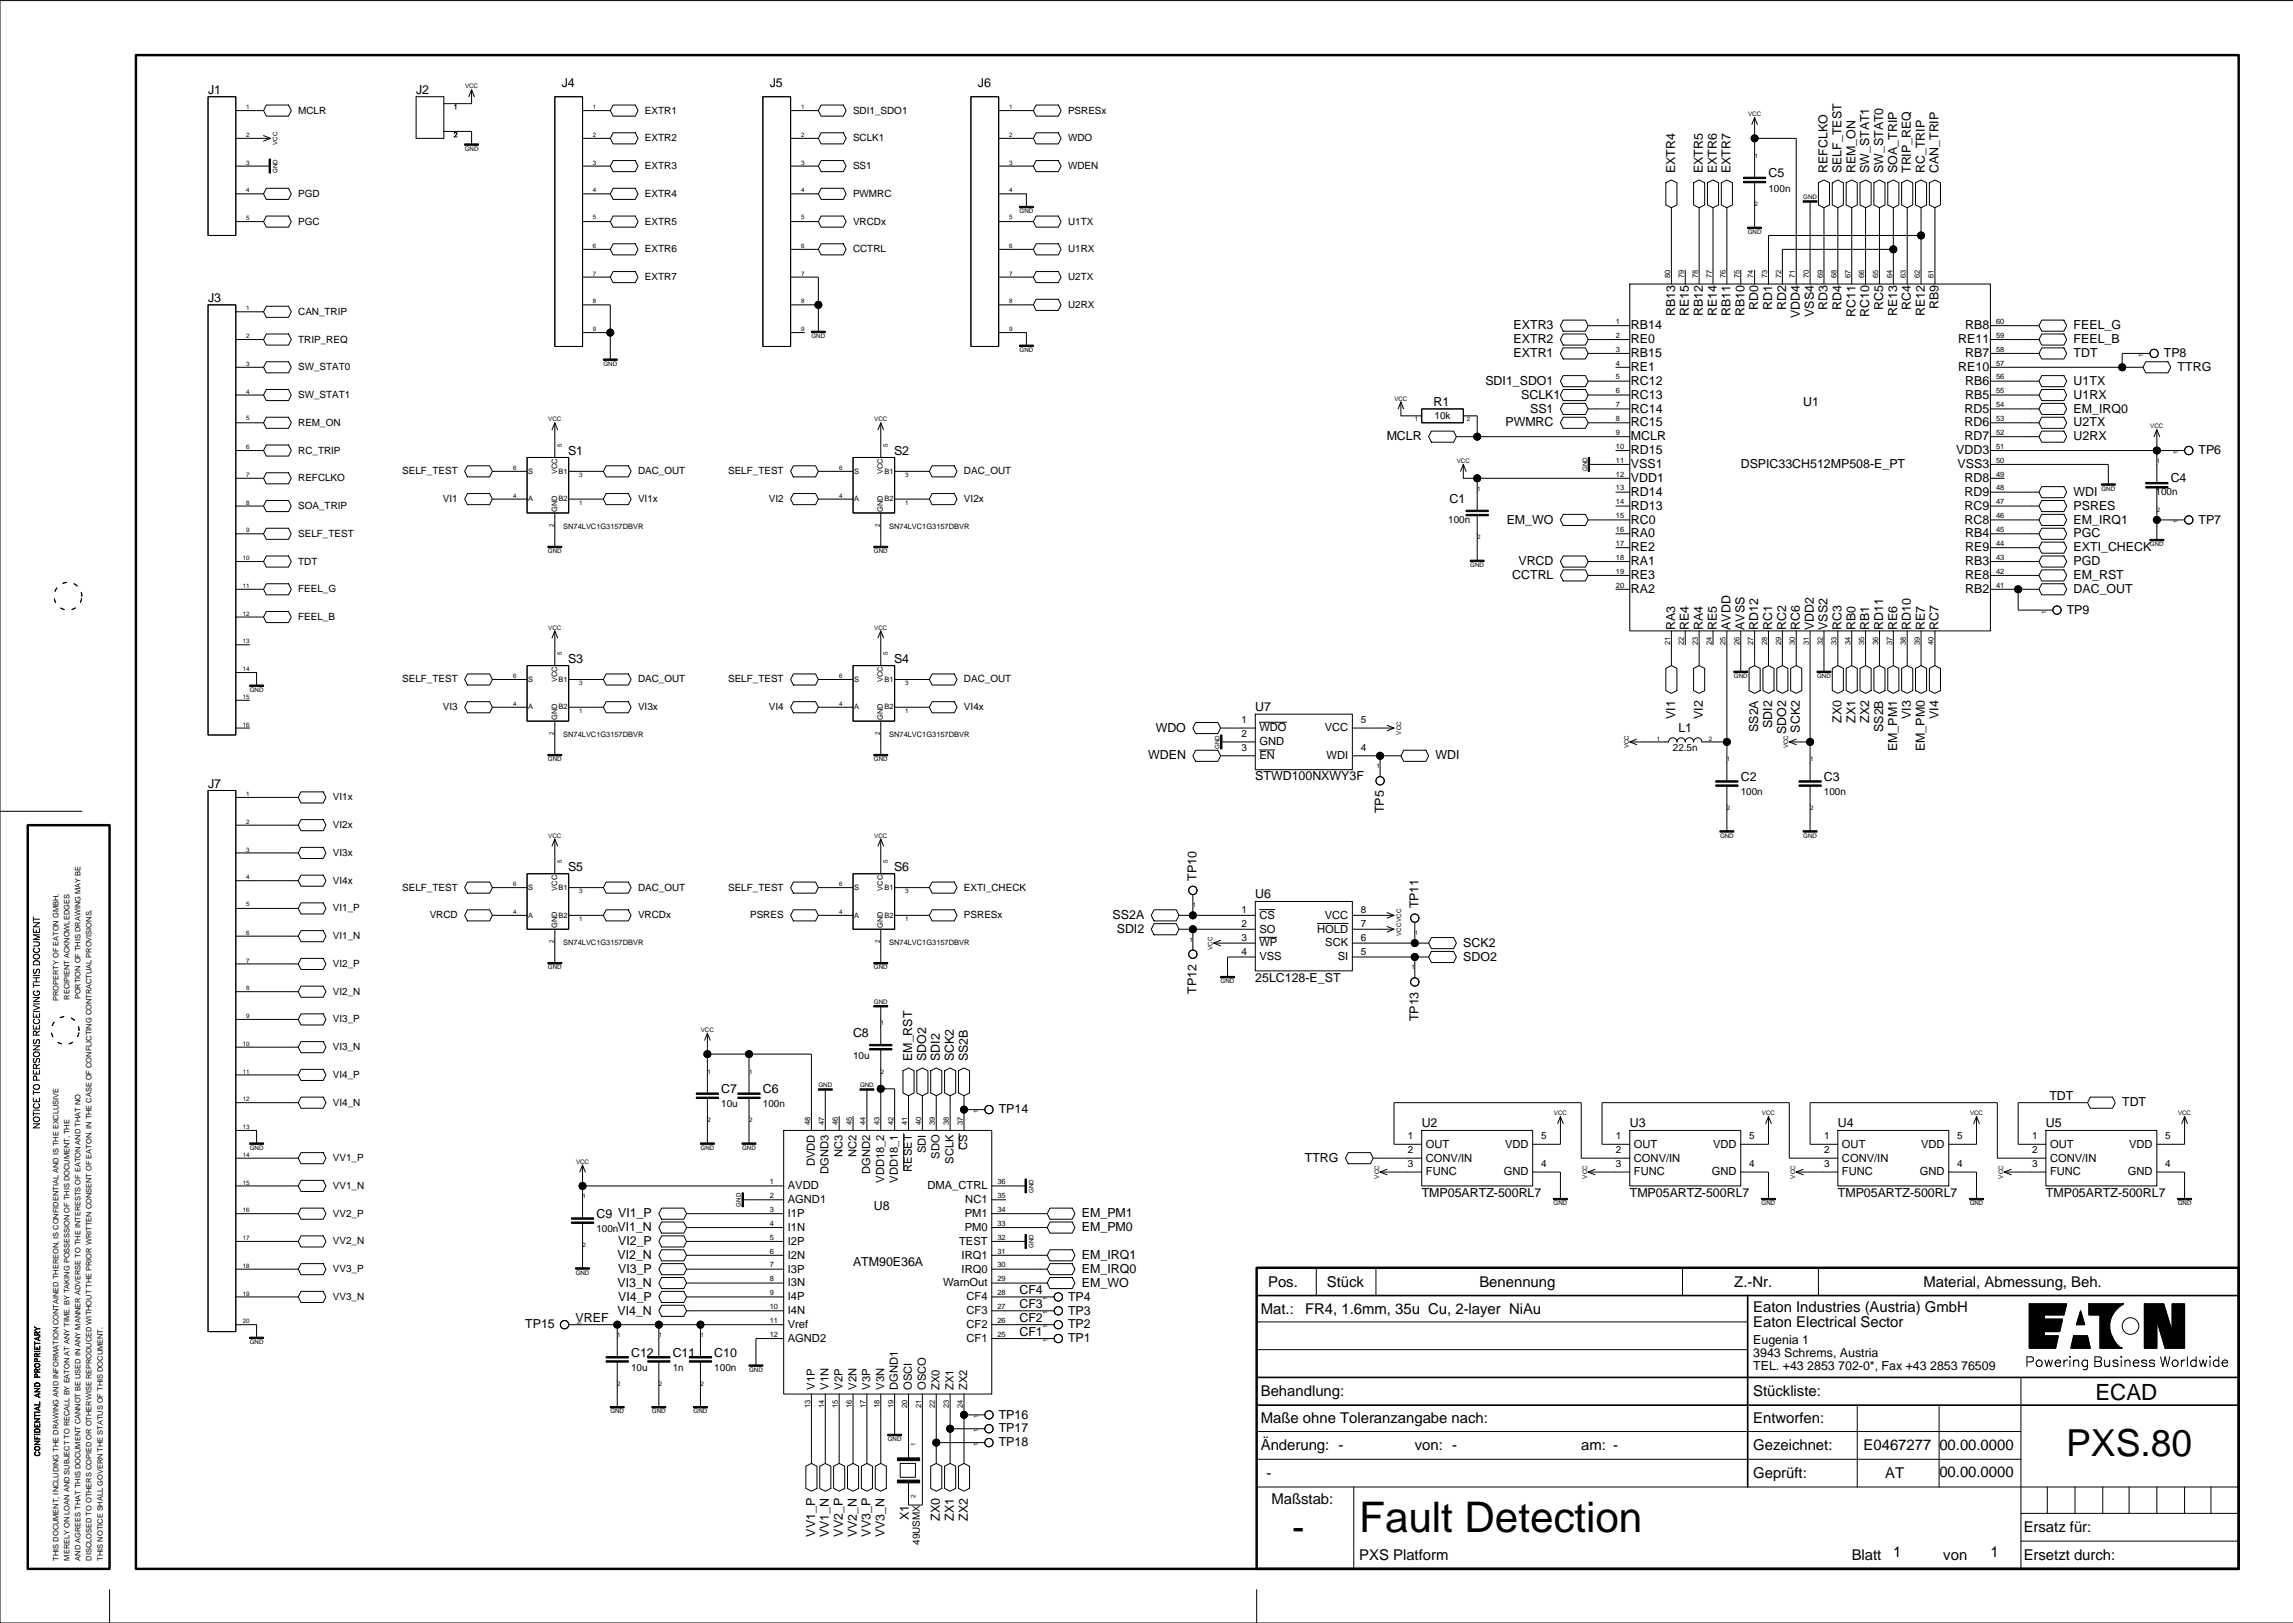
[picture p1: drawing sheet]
<svg xmlns="http://www.w3.org/2000/svg" width="420mm" height="297mm" viewBox="0 0 420 297" stroke-linecap="round" stroke-linejoin="round" font-family="sans-serif">
<defs><g id="words">
<text font-size="7.7" x="248.9" y="280.3">Fault Detection</text>
<g font-size="6.8">
<text x="378.3" y="266.6">PXS.80</text>
<text x="236.6" y="281.8">-</text>
</g>
<text font-size="4.1" x="383.6" y="256.2">ECAD</text>
<g font-size="2.7">
<text x="232.2" y="235.5">Pos.</text>
<text x="242.9" y="235.5">Stück</text>
<text x="270.9" y="235.5">Benennung</text>
<text x="317.5" y="235.5">Z.-Nr.</text>
<text x="352.1" y="235.5">Material, Abmessung, Beh.</text>
<text x="230.8" y="240.6">Mat.:</text>
<text x="239" y="240.6">FR4, 1.6mm, 35u Cu, 2-layer NiAu</text>
<text x="321" y="240">Eaton Industries (Austria) GmbH</text>
<text x="321" y="242.8">Eaton Electrical Sector</text>
<text x="230.8" y="255.5">Behandlung:</text>
<text x="321" y="255.5">Stückliste:</text>
<text x="230.8" y="260.4">Maße ohne Toleranzangabe nach:</text>
<text x="321" y="260.4">Entworfen:</text>
<text x="230.8" y="265.4">Änderung: -</text>
<text x="259" y="265.4">von: -</text>
<text x="289.5" y="265.4">am: -</text>
<text x="321" y="265.4">Gezeichnet:</text>
<text x="341.2" y="265.3">E0467277</text>
<text x="355.1" y="265.3">00.00.0000</text>
<text x="231.8" y="270.5">-</text>
<text x="232.8" y="275.3">Maßstab:</text>
<text x="321" y="270.5">Geprüft:</text>
<text x="345.1" y="270.4">AT</text>
<text x="355.1" y="270.3">00.00.0000</text>
<text x="370.5" y="280.4">Ersatz für:</text>
<text x="248.9" y="285.5">PXS Platform</text>
<text x="339" y="285.5">Blatt</text>
<text x="346.6" y="285">1</text>
<text x="355.8" y="285.5">von</text>
<text x="364.4" y="285">1</text>
<text x="370.5" y="285.5">Ersetzt durch:</text>
</g>
<text font-size="2.5" x="370.8" y="249.6">Powering Business Worldwide</text>
<g font-size="2.3">
<text x="38.1" y="17.2">J1</text>
<text x="76.2" y="17.2">J2</text>
<text x="102.8" y="15.9">J4</text>
<text x="140.9" y="15.9">J5</text>
<text x="179" y="15.9">J6</text>
<text x="306.7" y="31.7" transform="rotate(-90 306.7 31.7)">EXTR4</text>
<text x="311.8" y="31.7" transform="rotate(-90 311.8 31.7)">EXTR5</text>
<text x="314.3" y="31.7" transform="rotate(-90 314.3 31.7)">EXTR6</text>
<text x="316.8" y="31.7" transform="rotate(-90 316.8 31.7)">EXTR7</text>
<text x="323.8" y="32.4">C5</text>
<text x="334.6" y="31.7" transform="rotate(-90 334.6 31.7)">REFCLKO</text>
<text x="337.2" y="31.7" transform="rotate(-90 337.2 31.7)">SELF_TEST</text>
<text x="339.7" y="31.7" transform="rotate(-90 339.7 31.7)">REM_ON</text>
<text x="342.2" y="31.7" transform="rotate(-90 342.2 31.7)">SW_STAT1</text>
<text x="344.8" y="31.7" transform="rotate(-90 344.8 31.7)">SW_STAT0</text>
<text x="347.3" y="31.7" transform="rotate(-90 347.3 31.7)">SOA_TRIP</text>
<text x="349.8" y="31.7" transform="rotate(-90 349.8 31.7)">TRIP_REQ</text>
<text x="352.4" y="31.7" transform="rotate(-90 352.4 31.7)">RC_TRIP</text>
<text x="354.9" y="31.7" transform="rotate(-90 354.9 31.7)">CAN_TRIP</text>
<text x="38.1" y="55.3">J3</text>
<text x="306.7" y="57.9" transform="rotate(-90 306.7 57.9)">RB13</text>
<text x="309.2" y="57.9" transform="rotate(-90 309.2 57.9)">RE15</text>
<text x="311.8" y="57.9" transform="rotate(-90 311.8 57.9)">RB12</text>
<text x="314.3" y="57.9" transform="rotate(-90 314.3 57.9)">RE14</text>
<text x="316.8" y="57.9" transform="rotate(-90 316.8 57.9)">RB11</text>
<text x="319.4" y="57.9" transform="rotate(-90 319.4 57.9)">RB10</text>
<text x="321.9" y="56.7" transform="rotate(-90 321.9 56.7)">RD0</text>
<text x="324.5" y="56.7" transform="rotate(-90 324.5 56.7)">RD1</text>
<text x="327" y="56.7" transform="rotate(-90 327 56.7)">RD2</text>
<text x="329.5" y="58.2" transform="rotate(-90 329.5 58.2)">VDD4</text>
<text x="332.1" y="58" transform="rotate(-90 332.1 58)">VSS4</text>
<text x="334.6" y="56.7" transform="rotate(-90 334.6 56.7)">RD3</text>
<text x="337.2" y="56.7" transform="rotate(-90 337.2 56.7)">RD4</text>
<text x="339.7" y="58" transform="rotate(-90 339.7 58)">RC11</text>
<text x="342.2" y="58" transform="rotate(-90 342.2 58)">RC10</text>
<text x="344.8" y="56.7" transform="rotate(-90 344.8 56.7)">RC5</text>
<text x="347.3" y="57.9" transform="rotate(-90 347.3 57.9)">RE13</text>
<text x="349.8" y="56.7" transform="rotate(-90 349.8 56.7)">RC4</text>
<text x="352.4" y="57.9" transform="rotate(-90 352.4 57.9)">RE12</text>
<text x="354.9" y="56.6" transform="rotate(-90 354.9 56.6)">RB9</text>
<text x="277.1" y="60.3">EXTR3</text>
<text x="277.1" y="62.8">EXTR2</text>
<text x="277.1" y="65.4">EXTR1</text>
<text x="298.6" y="60.3">RB14</text>
<text x="298.6" y="62.8">RE0</text>
<text x="298.6" y="65.4">RB15</text>
<text x="358.5" y="62.8">RE11</text>
<text x="359.8" y="65.4">RB7</text>
<text x="359.8" y="60.3">RB8</text>
<text x="379.6" y="60.3">FEEL_G</text>
<text x="379.6" y="62.8">FEEL_B</text>
<text x="379.6" y="65.4">TDT</text>
<text x="396.1" y="65.4">TP8</text>
<text x="271.9" y="70.4">SDI1_SDO1</text>
<text x="298.6" y="67.9">RE1</text>
<text x="298.6" y="70.4">RC12</text>
<text x="358.5" y="67.9">RE10</text>
<text x="359.8" y="70.4">RB6</text>
<text x="379.6" y="70.4">U1TX</text>
<text x="398.7" y="67.9">TTRG</text>
<text x="262.5" y="74.3">R1</text>
<text x="278.5" y="73">SCLK1</text>
<text x="280.1" y="75.5">SS1</text>
<text x="298.6" y="73">RC13</text>
<text x="298.6" y="75.5">RC14</text>
<text x="330.1" y="74.2">U1</text>
<text x="359.7" y="75.5">RD5</text>
<text x="359.8" y="73">RB5</text>
<text x="379.6" y="73">U1RX</text>
<text x="379.6" y="75.5">EM_IRQ0</text>
<text x="104" y="83.2">S1</text>
<text x="163.7" y="83.2">S2</text>
<text x="253.9" y="80.6">MCLR</text>
<text x="275.6" y="78.1">PWMRC</text>
<text x="298.6" y="78.1">RC15</text>
<text x="298.6" y="80.6">MCLR</text>
<text x="298.6" y="83.1">RD15</text>
<text x="358.2" y="83.1">VDD3</text>
<text x="359.7" y="80.6">RD7</text>
<text x="359.7" y="78.1">RD6</text>
<text x="379.6" y="78.1">U2TX</text>
<text x="379.6" y="80.6">U2RX</text>
<text x="402.5" y="83.1">TP6</text>
<text x="298.6" y="85.7">VSS1</text>
<text x="298.6" y="88.2">VDD1</text>
<text x="318.7" y="85.7">DSPIC33CH512MP508-E_PT</text>
<text x="358.4" y="85.7">VSS3</text>
<text x="359.7" y="88.2">RD8</text>
<text x="397.4" y="88.3">C4</text>
<text x="265.4" y="92.1">C1</text>
<text x="275.9" y="95.8">EM_WO</text>
<text x="298.6" y="90.8">RD14</text>
<text x="298.6" y="93.3">RD13</text>
<text x="298.6" y="95.8">RC0</text>
<text x="359.7" y="95.8">RC8</text>
<text x="359.7" y="93.3">RC9</text>
<text x="359.7" y="90.8">RD9</text>
<text x="379.6" y="90.8">WDI</text>
<text x="379.6" y="93.3">PSRES</text>
<text x="379.6" y="95.8">EM_IRQ1</text>
<text x="402.5" y="95.8">TP7</text>
<text x="298.6" y="98.4">RA0</text>
<text x="298.6" y="100.9">RE2</text>
<text x="359.8" y="100.9">RE9</text>
<text x="359.8" y="98.4">RB4</text>
<text x="379.6" y="98.4">PGC</text>
<text x="379.6" y="100.9">EXTI_CHECK</text>
<text x="276.9" y="106">CCTRL</text>
<text x="278" y="103.5">VRCD</text>
<text x="298.6" y="103.5">RA1</text>
<text x="298.6" y="106">RE3</text>
<text x="359.8" y="106">RE8</text>
<text x="359.8" y="103.5">RB3</text>
<text x="379.6" y="103.5">PGD</text>
<text x="379.6" y="106">EM_RST</text>
<text x="298.6" y="108.5">RA2</text>
<text x="359.8" y="108.5">RB2</text>
<text x="378.4" y="112.3">TP9</text>
<text x="379.6" y="108.5">DAC_OUT</text>
<text x="306.7" y="115.3" transform="rotate(-90 306.7 115.3)">RA3</text>
<text x="309.2" y="115.3" transform="rotate(-90 309.2 115.3)">RE4</text>
<text x="311.8" y="115.3" transform="rotate(-90 311.8 115.3)">RA4</text>
<text x="314.3" y="115.3" transform="rotate(-90 314.3 115.3)">RE5</text>
<text x="316.8" y="115.3" transform="rotate(-90 316.8 115.3)">AVDD</text>
<text x="319.4" y="115.3" transform="rotate(-90 319.4 115.3)">AVSS</text>
<text x="321.9" y="115.3" transform="rotate(-90 321.9 115.3)">RD12</text>
<text x="324.5" y="115.3" transform="rotate(-90 324.5 115.3)">RC1</text>
<text x="327" y="115.3" transform="rotate(-90 327 115.3)">RC2</text>
<text x="329.5" y="115.3" transform="rotate(-90 329.5 115.3)">RC6</text>
<text x="332.1" y="115.3" transform="rotate(-90 332.1 115.3)">VDD2</text>
<text x="334.6" y="115.3" transform="rotate(-90 334.6 115.3)">VSS2</text>
<text x="337.2" y="115.3" transform="rotate(-90 337.2 115.3)">RC3</text>
<text x="339.7" y="115.3" transform="rotate(-90 339.7 115.3)">RB0</text>
<text x="342.2" y="115.3" transform="rotate(-90 342.2 115.3)">RB1</text>
<text x="344.8" y="115.3" transform="rotate(-90 344.8 115.3)">RD11</text>
<text x="347.3" y="115.3" transform="rotate(-90 347.3 115.3)">RE6</text>
<text x="349.8" y="115.3" transform="rotate(-90 349.8 115.3)">RD10</text>
<text x="352.4" y="115.3" transform="rotate(-90 352.4 115.3)">RE7</text>
<text x="354.9" y="115.3" transform="rotate(-90 354.9 115.3)">RC7</text>
<text x="104" y="121.3">S3</text>
<text x="163.7" y="121.3">S4</text>
<text x="229.8" y="130.1">U7</text>
<text x="306.7" y="131.6" transform="rotate(-90 306.7 131.6)">VI1</text>
<text x="311.8" y="131.6" transform="rotate(-90 311.8 131.6)">VI2</text>
<text x="349.8" y="131.6" transform="rotate(-90 349.8 131.6)">VI3</text>
<text x="354.9" y="131.6" transform="rotate(-90 354.9 131.6)">VI4</text>
<text x="211.6" y="133.9">WDO</text>
<text x="307.3" y="134">L1</text>
<text x="321.9" y="134" transform="rotate(-90 321.9 134)">SS2A</text>
<text x="324.5" y="133.2" transform="rotate(-90 324.5 133.2)">SDI2</text>
<text x="327" y="134.3" transform="rotate(-90 327 134.3)">SDO2</text>
<text x="329.5" y="134.1" transform="rotate(-90 329.5 134.1)">SCK2</text>
<text x="337.2" y="132.3" transform="rotate(-90 337.2 132.3)">ZX0</text>
<text x="339.7" y="132.3" transform="rotate(-90 339.7 132.3)">ZX1</text>
<text x="342.2" y="132.3" transform="rotate(-90 342.2 132.3)">ZX2</text>
<text x="344.8" y="134" transform="rotate(-90 344.8 134)">SS2B</text>
<text x="347.3" y="137.5" transform="rotate(-90 347.3 137.5)">EM_PM1</text>
<text x="352.4" y="137.5" transform="rotate(-90 352.4 137.5)">EM_PM0</text>
<text x="210.2" y="139">WDEN</text>
<text x="229.8" y="142.8">STWD100NXWY3F</text>
<text x="262.8" y="139">WDI</text>
<text x="318.7" y="142.9">C2</text>
<text x="333.9" y="142.9">C3</text>
<text x="38.1" y="144.2">J7</text>
<text x="253.3" y="148.8" transform="rotate(-90 253.3 148.8)">TP5</text>
<text x="104" y="159.4">S5</text>
<text x="163.7" y="159.4">S6</text>
<text x="219.1" y="161.2" transform="rotate(-90 219.1 161.2)">TP10</text>
<text x="229.8" y="164.4">U6</text>
<text x="259.7" y="166.3" transform="rotate(-90 259.7 166.3)">TP11</text>
<text x="203.7" y="168.2">SS2A</text>
<text x="204.5" y="170.7">SDI2</text>
<text x="267.9" y="173.3">SCK2</text>
<text x="229.8" y="179.6">25LC128-E_ST</text>
<text x="267.9" y="175.8">SDO2</text>
<text x="219.1" y="181.8" transform="rotate(-90 219.1 181.8)">TP12</text>
<text x="156.2" y="189.9">C8</text>
<text x="259.7" y="186.9" transform="rotate(-90 259.7 186.9)">TP13</text>
<text x="167" y="194.2" transform="rotate(-90 167 194.2)">EM_RST</text>
<text x="169.5" y="194.2" transform="rotate(-90 169.5 194.2)">SDO2</text>
<text x="172.1" y="194.2" transform="rotate(-90 172.1 194.2)">SDI2</text>
<text x="174.6" y="194.2" transform="rotate(-90 174.6 194.2)">SCK2</text>
<text x="177.2" y="194.2" transform="rotate(-90 177.2 194.2)">SS2B</text>
<text x="132" y="200">C7</text>
<text x="139.7" y="200">C6</text>
<text x="182.8" y="203.8">TP14</text>
<text x="375.2" y="201.3">TDT</text>
<text x="388.5" y="202.5">TDT</text>
<text x="260.3" y="206.3">U2</text>
<text x="298.4" y="206.3">U3</text>
<text x="336.5" y="206.3">U4</text>
<text x="374.6" y="206.3">U5</text>
<text x="238.9" y="212.6">TTRG</text>
<text x="160" y="221.5">U8</text>
<text x="260.3" y="219">TMP05ARTZ-500RL7</text>
<text x="298.4" y="219">TMP05ARTZ-500RL7</text>
<text x="336.5" y="219">TMP05ARTZ-500RL7</text>
<text x="374.6" y="219">TMP05ARTZ-500RL7</text>
<text x="109.2" y="222.9">C9 VI1_P</text>
<text x="113.1" y="225.3">VI1_N</text>
<text x="113.2" y="227.9">VI2_P</text>
<text x="198.1" y="222.8">EM_PM1</text>
<text x="198.1" y="225.3">EM_PM0</text>
<text x="113.1" y="230.4">VI2_N</text>
<text x="113.2" y="233">VI3_P</text>
<text x="156.2" y="231.7">ATM90E36A</text>
<text x="198.1" y="230.4">EM_IRQ1</text>
<text x="198.1" y="233">EM_IRQ0</text>
<text x="113.1" y="235.5">VI3_N</text>
<text x="113.2" y="238">VI4_P</text>
<text x="186.6" y="236.8">CF4</text>
<text x="186.6" y="239.4">CF3</text>
<text x="195.5" y="238">TP4</text>
<text x="198.1" y="235.5">EM_WO</text>
<text x="96.2" y="243.1">TP15</text>
<text x="105.4" y="241.9">VREF</text>
<text x="113.1" y="240.6">VI4_N</text>
<text x="186.6" y="241.9">CF2</text>
<text x="186.6" y="244.5">CF1</text>
<text x="195.5" y="240.6">TP3</text>
<text x="195.5" y="243.1">TP2</text>
<text x="195.5" y="245.7">TP1</text>
<text x="321" y="246">Eugenia 1</text>
<text x="115.5" y="248.3">C12</text>
<text x="123.2" y="248.3">C11</text>
<text x="130.8" y="248.3">C10</text>
<text x="321" y="248.3">3943 Schrems, Austria</text>
<text x="321" y="250.8">TEL. +43 2853 702-0*, Fax +43 2853 76509</text>
<text x="182.8" y="259.6">TP16</text>
<text x="182.8" y="262.2">TP17</text>
<text x="182.8" y="264.7">TP18</text>
<text x="149.2" y="281.2" transform="rotate(-90 149.2 281.2)">VV1_P</text>
<text x="151.8" y="281.4" transform="rotate(-90 151.8 281.4)">VV1_N</text>
<text x="154.3" y="281.2" transform="rotate(-90 154.3 281.2)">VV2_P</text>
<text x="156.9" y="281.4" transform="rotate(-90 156.9 281.4)">VV2_N</text>
<text x="159.4" y="281.2" transform="rotate(-90 159.4 281.2)">VV3_P</text>
<text x="161.9" y="281.4" transform="rotate(-90 161.9 281.4)">VV3_N</text>
<text x="166.4" y="278.2" transform="rotate(-90 166.4 278.2)">X1</text>
<text x="172.1" y="278.3" transform="rotate(-90 172.1 278.3)">ZX0</text>
<text x="174.6" y="278.3" transform="rotate(-90 174.6 278.3)">ZX1</text>
<text x="177.2" y="278.3" transform="rotate(-90 177.2 278.3)">ZX2</text>
</g>
<g font-size="2">
<text x="230.6" y="133.9">WDO</text>
<text x="230.6" y="136.4">GND</text>
<text x="242.5" y="133.9">VCC</text>
<text x="230.6" y="138.9">EN</text>
<text x="242.9" y="138.9">WDI</text>
<text x="230.6" y="168.1">CS</text>
<text x="230.6" y="170.7">SO</text>
<text x="230.6" y="173.2">WP</text>
<text x="241.2" y="170.7">HOLD</text>
<text x="242.5" y="168.1">VCC</text>
<text x="242.6" y="173.2">SCK</text>
<text x="230.6" y="175.8">VSS</text>
<text x="244.9" y="175.8">SI</text>
<text x="149.2" y="213.4" transform="rotate(-90 149.2 213.4)">DVDD</text>
<text x="151.7" y="214.8" transform="rotate(-90 151.7 214.8)">DGND3</text>
<text x="154.2" y="211.7" transform="rotate(-90 154.2 211.7)">NC3</text>
<text x="156.8" y="211.7" transform="rotate(-90 156.8 211.7)">NC2</text>
<text x="159.3" y="214.8" transform="rotate(-90 159.3 214.8)">DGND2</text>
<text x="166.9" y="214.4" transform="rotate(-90 166.9 214.4)">RESET</text>
<text x="169.5" y="211" transform="rotate(-90 169.5 211)">SDI</text>
<text x="172" y="212.1" transform="rotate(-90 172 212.1)">SDO</text>
<text x="174.6" y="213" transform="rotate(-90 174.6 213)">SCLK</text>
<text x="177.1" y="210.5" transform="rotate(-90 177.1 210.5)">CS</text>
<text x="261.1" y="210">OUT</text>
<text x="261.1" y="212.6">CONV/IN</text>
<text x="261.1" y="215.1">FUNC</text>
<text x="275.3" y="215.1">GND</text>
<text x="275.5" y="210">VDD</text>
<text x="299.1" y="210">OUT</text>
<text x="299.1" y="212.6">CONV/IN</text>
<text x="299.1" y="215.1">FUNC</text>
<text x="313.4" y="215.1">GND</text>
<text x="313.6" y="210">VDD</text>
<text x="337.2" y="210">OUT</text>
<text x="337.2" y="212.6">CONV/IN</text>
<text x="337.2" y="215.1">FUNC</text>
<text x="351.5" y="215.1">GND</text>
<text x="351.7" y="210">VDD</text>
<text x="375.3" y="210">OUT</text>
<text x="375.3" y="212.6">CONV/IN</text>
<text x="375.3" y="215.1">FUNC</text>
<text x="389.6" y="215.1">GND</text>
<text x="389.8" y="210">VDD</text>
<text x="144.2" y="217.7">AVDD</text>
<text x="144.2" y="220.2">AGND1</text>
<text x="161.9" y="216.5" transform="rotate(-90 161.9 216.5)">VDD18_2</text>
<text x="164.4" y="216.5" transform="rotate(-90 164.4 216.5)">VDD18_1</text>
<text x="169.8" y="217.7">DMA_CTRL</text>
<text x="176.7" y="220.2">NC1</text>
<text x="144.2" y="222.7">I1P</text>
<text x="144.2" y="225.3">I1N</text>
<text x="144.2" y="227.8">I2P</text>
<text x="175.6" y="227.8">TEST</text>
<text x="176.6" y="225.3">PM0</text>
<text x="176.6" y="222.7">PM1</text>
<text x="144.2" y="230.4">I2N</text>
<text x="144.2" y="232.9">I3P</text>
<text x="176" y="232.9">IRQ0</text>
<text x="176" y="230.4">IRQ1</text>
<text x="144.2" y="235.4">I3N</text>
<text x="144.2" y="238">I4P</text>
<text x="172.6" y="235.4">WarnOut</text>
<text x="177" y="238">CF4</text>
<text x="144.2" y="240.5">I4N</text>
<text x="144.2" y="243.1">Vref</text>
<text x="144.2" y="245.6">AGND2</text>
<text x="177" y="245.6">CF1</text>
<text x="177" y="243.1">CF2</text>
<text x="177" y="240.5">CF3</text>
<text x="149.2" y="254.4" transform="rotate(-90 149.2 254.4)">V1P</text>
<text x="151.7" y="254.4" transform="rotate(-90 151.7 254.4)">V1N</text>
<text x="154.2" y="254.4" transform="rotate(-90 154.2 254.4)">V2P</text>
<text x="156.8" y="254.4" transform="rotate(-90 156.8 254.4)">V2N</text>
<text x="159.3" y="254.4" transform="rotate(-90 159.3 254.4)">V3P</text>
<text x="161.9" y="254.4" transform="rotate(-90 161.9 254.4)">V3N</text>
<text x="164.4" y="254.4" transform="rotate(-90 164.4 254.4)">DGND1</text>
<text x="166.9" y="254.4" transform="rotate(-90 166.9 254.4)">OSCI</text>
<text x="169.5" y="254.4" transform="rotate(-90 169.5 254.4)">OSCO</text>
<text x="172" y="254.4" transform="rotate(-90 172 254.4)">ZX0</text>
<text x="174.6" y="254.4" transform="rotate(-90 174.6 254.4)">ZX1</text>
<text x="177.1" y="254.4" transform="rotate(-90 177.1 254.4)">ZX2</text>
</g>
<g font-size="1.8">
<text x="54.6" y="20.8">MCLR</text>
<text x="118.1" y="20.8">EXTR1</text>
<text x="156.2" y="20.8">SDI1_SDO1</text>
<text x="195.5" y="20.8">PSRESx</text>
<text x="118.1" y="25.9">EXTR2</text>
<text x="156.2" y="25.9">SCLK1</text>
<text x="195.5" y="25.9">WDO</text>
<text x="118.1" y="30.9">EXTR3</text>
<text x="156.2" y="30.9">SS1</text>
<text x="195.5" y="30.9">WDEN</text>
<text x="323.8" y="35.1">100n</text>
<text x="54.6" y="36">PGD</text>
<text x="54.6" y="41.1">PGC</text>
<text x="118.1" y="36">EXTR4</text>
<text x="118.1" y="41.1">EXTR5</text>
<text x="156.2" y="41.1">VRCDx</text>
<text x="156.2" y="36">PWMRC</text>
<text x="195.5" y="41.1">U1TX</text>
<text x="118.1" y="46.2">EXTR6</text>
<text x="156.2" y="46.2">CCTRL</text>
<text x="195.5" y="46.2">U1RX</text>
<text x="118.1" y="51.3">EXTR7</text>
<text x="195.5" y="51.3">U2TX</text>
<text x="54.6" y="57.6">CAN_TRIP</text>
<text x="195.5" y="56.3">U2RX</text>
<text x="54.6" y="62.7">TRIP_REQ</text>
<text x="54.6" y="67.8">SW_STAT0</text>
<text x="54.6" y="72.8">SW_STAT1</text>
<text x="54.6" y="77.9">REM_ON</text>
<text x="262.6" y="76.7">10k</text>
<text x="54.6" y="83">RC_TRIP</text>
<text x="54.6" y="88.1">REFCLKO</text>
<text x="73.6" y="86.8">SELF_TEST</text>
<text x="116.8" y="86.8">DAC_OUT</text>
<text x="133.3" y="86.8">SELF_TEST</text>
<text x="176.5" y="86.8">DAC_OUT</text>
<text x="54.6" y="93.2">SOA_TRIP</text>
<text x="81.1" y="91.9">VI1</text>
<text x="116.8" y="91.9">VI1x</text>
<text x="140.8" y="91.9">VI2</text>
<text x="176.5" y="91.9">VI2x</text>
<text x="265.1" y="95.7">100n</text>
<text x="394.7" y="90.6">100n</text>
<text x="54.6" y="98.2">SELF_TEST</text>
<text x="54.6" y="103.3">TDT</text>
<text x="54.6" y="108.4">FEEL_G</text>
<text x="54.6" y="113.5">FEEL_B</text>
<text x="73.6" y="124.9">SELF_TEST</text>
<text x="116.8" y="124.9">DAC_OUT</text>
<text x="133.3" y="124.9">SELF_TEST</text>
<text x="176.5" y="124.9">DAC_OUT</text>
<text x="81.1" y="130">VI3</text>
<text x="116.8" y="130">VI3x</text>
<text x="140.8" y="130">VI4</text>
<text x="176.5" y="130">VI4x</text>
<text x="227.3" y="137.4">3</text>
<text x="227.3" y="134.9">2</text>
<text x="227.3" y="132.3">1</text>
<text x="249.1" y="132.3">5</text>
<text x="249.1" y="137.4">4</text>
<text x="306.3" y="137.4">22.5n</text>
<text x="60.9" y="146.5">VI1x</text>
<text x="318.7" y="145.5">100n</text>
<text x="333.9" y="145.5">100n</text>
<text x="60.9" y="151.6">VI2x</text>
<text x="60.9" y="156.6">VI3x</text>
<text x="60.9" y="161.7">VI4x</text>
<text x="60.9" y="166.8">VI1_P</text>
<text x="73.6" y="163">SELF_TEST</text>
<text x="116.8" y="163">DAC_OUT</text>
<text x="133.3" y="163">SELF_TEST</text>
<text x="176.5" y="163">EXTI_CHECK</text>
<text x="227.3" y="167.1">1</text>
<text x="249.1" y="167.1">8</text>
<text x="60.9" y="171.9">VI1_N</text>
<text x="78.7" y="168.1">VRCD</text>
<text x="116.8" y="168.1">VRCDx</text>
<text x="137.3" y="168.1">PSRES</text>
<text x="176.5" y="168.1">PSRESx</text>
<text x="227.3" y="172.2">3</text>
<text x="227.3" y="169.7">2</text>
<text x="249.1" y="172.2">6</text>
<text x="249.1" y="169.7">7</text>
<text x="60.9" y="177">VI2_P</text>
<text x="227.3" y="174.7">4</text>
<text x="249.1" y="174.7">5</text>
<text x="60.9" y="182">VI2_N</text>
<text x="60.9" y="187.1">VI3_P</text>
<text x="60.9" y="192.2">VI3_N</text>
<text x="60.9" y="197.3">VI4_P</text>
<text x="156.2" y="193.8">10u</text>
<text x="60.9" y="202.4">VI4_N</text>
<text x="132" y="202.7">10u</text>
<text x="139.7" y="202.7">100n</text>
<text x="7" y="206.6" transform="rotate(-90 7 206.6)">NOTICE TO PERSONS RECEIVING THIS DOCUMENT</text>
<text x="257.8" y="208.5">1</text>
<text x="282.1" y="208.5">5</text>
<text x="295.8" y="208.5">1</text>
<text x="320.2" y="208.5">5</text>
<text x="333.9" y="208.5">1</text>
<text x="358.3" y="208.5">5</text>
<text x="372" y="208.5">1</text>
<text x="396.4" y="208.5">5</text>
<text x="60.9" y="212.5">VV1_P</text>
<text x="257.8" y="213.6">3</text>
<text x="257.8" y="211">2</text>
<text x="282.1" y="213.6">4</text>
<text x="295.8" y="213.6">3</text>
<text x="295.8" y="211">2</text>
<text x="320.2" y="213.6">4</text>
<text x="333.9" y="213.6">3</text>
<text x="333.9" y="211">2</text>
<text x="358.3" y="213.6">4</text>
<text x="372" y="213.6">3</text>
<text x="372" y="211">2</text>
<text x="396.4" y="213.6">4</text>
<text x="60.9" y="217.6">VV1_N</text>
<text x="60.9" y="222.7">VV2_P</text>
<text x="60.9" y="227.7">VV2_N</text>
<text x="109.2" y="225.5">100n</text>
<text x="60.9" y="232.8">VV3_P</text>
<text x="60.9" y="237.9">VV3_N</text>
<text x="115.5" y="250.9">10u</text>
<text x="123.2" y="250.9">1n</text>
<text x="130.8" y="250.9">100n</text>
<text x="168.4" y="282.7" transform="rotate(-90 168.4 282.7)">49USMX</text>
</g>
<g font-size="1.4">
<text x="305.8" y="51" transform="rotate(-90 305.8 51)">80</text>
<text x="308.3" y="51" transform="rotate(-90 308.3 51)">79</text>
<text x="310.8" y="51" transform="rotate(-90 310.8 51)">78</text>
<text x="313.4" y="51" transform="rotate(-90 313.4 51)">77</text>
<text x="315.9" y="51" transform="rotate(-90 315.9 51)">76</text>
<text x="318.5" y="51" transform="rotate(-90 318.5 51)">75</text>
<text x="321" y="51" transform="rotate(-90 321 51)">74</text>
<text x="323.5" y="51" transform="rotate(-90 323.5 51)">73</text>
<text x="326.1" y="51" transform="rotate(-90 326.1 51)">72</text>
<text x="328.6" y="51" transform="rotate(-90 328.6 51)">71</text>
<text x="331.2" y="51" transform="rotate(-90 331.2 51)">70</text>
<text x="333.7" y="51" transform="rotate(-90 333.7 51)">69</text>
<text x="336.2" y="51" transform="rotate(-90 336.2 51)">68</text>
<text x="338.8" y="51" transform="rotate(-90 338.8 51)">67</text>
<text x="341.3" y="51" transform="rotate(-90 341.3 51)">66</text>
<text x="343.9" y="51" transform="rotate(-90 343.9 51)">65</text>
<text x="346.4" y="51" transform="rotate(-90 346.4 51)">64</text>
<text x="348.9" y="51" transform="rotate(-90 348.9 51)">63</text>
<text x="351.5" y="51" transform="rotate(-90 351.5 51)">62</text>
<text x="354" y="51" transform="rotate(-90 354 51)">61</text>
<text x="295.8" y="59.3">1</text>
<text x="365.4" y="59.3">60</text>
<text x="295.8" y="64.4">3</text>
<text x="295.8" y="61.8">2</text>
<text x="365.4" y="61.8">59</text>
<text x="365.4" y="64.4">58</text>
<text x="295.8" y="72">6</text>
<text x="295.8" y="69.5">5</text>
<text x="295.8" y="66.9">4</text>
<text x="365.4" y="66.9">57</text>
<text x="365.4" y="69.5">56</text>
<text x="365.4" y="72">55</text>
<text x="295.8" y="77.1">8</text>
<text x="295.8" y="74.5">7</text>
<text x="365.4" y="74.5">54</text>
<text x="365.4" y="77.1">53</text>
<text x="295.8" y="82.1">10</text>
<text x="295.8" y="79.6">9</text>
<text x="365.4" y="79.6">52</text>
<text x="365.4" y="82.1">51</text>
<text x="96.7" y="86.7">S</text>
<text x="102" y="86.8" transform="rotate(-90 102 86.8)">VCC</text>
<text x="102.2" y="86.7">B1</text>
<text x="156.4" y="86.7">S</text>
<text x="161.7" y="86.8" transform="rotate(-90 161.7 86.8)">VCC</text>
<text x="161.9" y="86.7">B1</text>
<text x="295.8" y="89.8">13</text>
<text x="295.8" y="87.2">12</text>
<text x="295.8" y="84.7">11</text>
<text x="365.4" y="84.7">50</text>
<text x="365.4" y="87.2">49</text>
<text x="365.4" y="89.8">48</text>
<text x="96.7" y="91.8">A</text>
<text x="102" y="93.7" transform="rotate(-90 102 93.7)">GND</text>
<text x="102.2" y="91.8">B2</text>
<text x="156.4" y="91.8">A</text>
<text x="161.7" y="93.7" transform="rotate(-90 161.7 93.7)">GND</text>
<text x="161.9" y="91.8">B2</text>
<text x="295.8" y="94.8">15</text>
<text x="295.8" y="92.3">14</text>
<text x="365.4" y="92.3">47</text>
<text x="365.4" y="94.8">46</text>
<text x="103.1" y="96.8">SN74LVC1G3157DBVR</text>
<text x="162.8" y="96.8">SN74LVC1G3157DBVR</text>
<text x="295.8" y="99.9">17</text>
<text x="295.8" y="97.4">16</text>
<text x="365.4" y="97.4">45</text>
<text x="365.4" y="99.9">44</text>
<text x="295.8" y="107.5">20</text>
<text x="295.8" y="105">19</text>
<text x="295.8" y="102.5">18</text>
<text x="365.4" y="102.5">43</text>
<text x="365.4" y="105">42</text>
<text x="365.4" y="107.5">41</text>
<text x="305.8" y="118" transform="rotate(-90 305.8 118)">21</text>
<text x="308.3" y="118" transform="rotate(-90 308.3 118)">22</text>
<text x="310.8" y="118" transform="rotate(-90 310.8 118)">23</text>
<text x="313.4" y="118" transform="rotate(-90 313.4 118)">24</text>
<text x="315.9" y="118" transform="rotate(-90 315.9 118)">25</text>
<text x="318.5" y="118" transform="rotate(-90 318.5 118)">26</text>
<text x="321" y="118" transform="rotate(-90 321 118)">27</text>
<text x="323.5" y="118" transform="rotate(-90 323.5 118)">28</text>
<text x="326.1" y="118" transform="rotate(-90 326.1 118)">29</text>
<text x="328.6" y="118" transform="rotate(-90 328.6 118)">30</text>
<text x="331.2" y="118" transform="rotate(-90 331.2 118)">31</text>
<text x="333.7" y="118" transform="rotate(-90 333.7 118)">32</text>
<text x="336.2" y="118" transform="rotate(-90 336.2 118)">33</text>
<text x="338.8" y="118" transform="rotate(-90 338.8 118)">34</text>
<text x="341.3" y="118" transform="rotate(-90 341.3 118)">35</text>
<text x="343.9" y="118" transform="rotate(-90 343.9 118)">36</text>
<text x="346.4" y="118" transform="rotate(-90 346.4 118)">37</text>
<text x="348.9" y="118" transform="rotate(-90 348.9 118)">38</text>
<text x="351.5" y="118" transform="rotate(-90 351.5 118)">39</text>
<text x="354" y="118" transform="rotate(-90 354 118)">40</text>
<text x="96.7" y="124.8">S</text>
<text x="102" y="124.9" transform="rotate(-90 102 124.9)">VCC</text>
<text x="102.2" y="124.8">B1</text>
<text x="156.4" y="124.8">S</text>
<text x="161.7" y="124.9" transform="rotate(-90 161.7 124.9)">VCC</text>
<text x="161.9" y="124.8">B1</text>
<text x="96.7" y="129.8">A</text>
<text x="102" y="131.8" transform="rotate(-90 102 131.8)">GND</text>
<text x="102.2" y="129.8">B2</text>
<text x="156.4" y="129.8">A</text>
<text x="161.7" y="131.8" transform="rotate(-90 161.7 131.8)">GND</text>
<text x="161.9" y="129.8">B2</text>
<text x="103.1" y="134.9">SN74LVC1G3157DBVR</text>
<text x="162.8" y="134.9">SN74LVC1G3157DBVR</text>
<text x="96.7" y="167.9">A</text>
<text x="96.7" y="162.9">S</text>
<text x="102" y="163" transform="rotate(-90 102 163)">VCC</text>
<text x="102.2" y="167.9">B2</text>
<text x="102.2" y="162.9">B1</text>
<text x="156.4" y="167.9">A</text>
<text x="156.4" y="162.9">S</text>
<text x="161.7" y="163" transform="rotate(-90 161.7 163)">VCC</text>
<text x="161.9" y="167.9">B2</text>
<text x="161.9" y="162.9">B1</text>
<text x="102" y="169.9" transform="rotate(-90 102 169.9)">GND</text>
<text x="103.1" y="173">SN74LVC1G3157DBVR</text>
<text x="161.7" y="169.9" transform="rotate(-90 161.7 169.9)">GND</text>
<text x="162.8" y="173">SN74LVC1G3157DBVR</text>
<text x="10.7" y="183.2" transform="rotate(-90 10.7 183.2)">PROPERTY OF EATON GMBH,</text>
<text x="12.7" y="183" transform="rotate(-90 12.7 183)">RECIPIENT ACKNOWLEDGES</text>
<text x="14.7" y="182.9" transform="rotate(-90 14.7 182.9)">PORTION OF THIS DRAWING MAY BE</text>
<text x="148.3" y="205.9" transform="rotate(-90 148.3 205.9)">48</text>
<text x="150.9" y="205.9" transform="rotate(-90 150.9 205.9)">47</text>
<text x="153.4" y="205.9" transform="rotate(-90 153.4 205.9)">46</text>
<text x="155.9" y="205.9" transform="rotate(-90 155.9 205.9)">45</text>
<text x="158.5" y="205.9" transform="rotate(-90 158.5 205.9)">44</text>
<text x="161" y="205.9" transform="rotate(-90 161 205.9)">43</text>
<text x="163.6" y="205.9" transform="rotate(-90 163.6 205.9)">42</text>
<text x="166.1" y="205.9" transform="rotate(-90 166.1 205.9)">41</text>
<text x="168.6" y="205.9" transform="rotate(-90 168.6 205.9)">40</text>
<text x="171.2" y="205.9" transform="rotate(-90 171.2 205.9)">39</text>
<text x="173.7" y="205.9" transform="rotate(-90 173.7 205.9)">38</text>
<text x="176.3" y="205.9" transform="rotate(-90 176.3 205.9)">37</text>
<text x="140.9" y="221.8">3</text>
<text x="140.9" y="219.3">2</text>
<text x="140.9" y="216.7">1</text>
<text x="182.6" y="216.7">36</text>
<text x="182.6" y="219.3">35</text>
<text x="182.6" y="221.8">34</text>
<text x="140.9" y="226.9">5</text>
<text x="140.9" y="224.4">4</text>
<text x="182.6" y="224.4">33</text>
<text x="182.6" y="226.9">32</text>
<text x="140.9" y="232">7</text>
<text x="140.9" y="229.4">6</text>
<text x="182.6" y="229.4">31</text>
<text x="182.6" y="232">30</text>
<text x="140.9" y="239.6">10</text>
<text x="140.9" y="237.1">9</text>
<text x="140.9" y="234.5">8</text>
<text x="182.6" y="234.5">29</text>
<text x="182.6" y="237.1">28</text>
<text x="182.6" y="239.6">27</text>
<text x="140.9" y="244.7">12</text>
<text x="140.9" y="242.1">11</text>
<text x="182.6" y="242.1">26</text>
<text x="182.6" y="244.7">25</text>
<text x="148.3" y="257.7" transform="rotate(-90 148.3 257.7)">13</text>
<text x="150.9" y="257.7" transform="rotate(-90 150.9 257.7)">14</text>
<text x="153.4" y="257.7" transform="rotate(-90 153.4 257.7)">15</text>
<text x="155.9" y="257.7" transform="rotate(-90 155.9 257.7)">16</text>
<text x="158.5" y="257.7" transform="rotate(-90 158.5 257.7)">17</text>
<text x="161" y="257.7" transform="rotate(-90 161 257.7)">18</text>
<text x="163.6" y="257.7" transform="rotate(-90 163.6 257.7)">19</text>
<text x="166.1" y="257.7" transform="rotate(-90 166.1 257.7)">20</text>
<text x="168.6" y="257.7" transform="rotate(-90 168.6 257.7)">21</text>
<text x="171.2" y="257.7" transform="rotate(-90 171.2 257.7)">22</text>
<text x="173.7" y="257.7" transform="rotate(-90 173.7 257.7)">23</text>
<text x="176.3" y="257.7" transform="rotate(-90 176.3 257.7)">24</text>
<text x="7.1" y="266.6" transform="rotate(-90 7.1 266.6)">CONFIDENTIAL AND PROPRIETARY</text>
<text x="10.7" y="285.6" transform="rotate(-90 10.7 285.6)">THIS DOCUMENT, INCLUDING THE DRAWING AND INFORMATION CONTAINED THEREON, IS CONFIDENTIAL AND IS THE EXCLUSIVE</text>
<text x="12.7" y="285.6" transform="rotate(-90 12.7 285.6)">MERELY ON LOAN AND SUBJECT TO RECALL BY EATON AT ANY TIME. BY TAKING POSSESSION OF THIS DOCUMENT, THE</text>
<text x="14.7" y="285.6" transform="rotate(-90 14.7 285.6)">AND AGREES THAT THIS DOCUMENT CANNOT BE USED IN ANY MANNER ADVERSE TO THE INTERESTS OF EATON AND THAT NO</text>
<text x="16.8" y="285.6" transform="rotate(-90 16.8 285.6)">DISCLOSED TO OTHERS COPIED OR OTHERWISE REPRODUCED WITHOUT THE PRIOR WRITTEN CONSENT OF EATON. IN THE CASE OF CONFLICTING CONTRACTUAL PROVISIONS,</text>
<text x="18.8" y="285.6" transform="rotate(-90 18.8 285.6)">THIS NOTICE SHALL GOVERN THE STATUS OF THIS DOCUMENT.</text>
</g>
<g font-size="1.1">
<text x="85.1" y="16.2">VCC</text>
<text x="45.1" y="20">1</text>
<text x="83" y="19.7">1</text>
<text x="108.6" y="20">1</text>
<text x="146.7" y="20">1</text>
<text x="184.7" y="20">1</text>
<text x="320" y="21.3">VCC</text>
<text x="45.1" y="25.1">2</text>
<text x="50.8" y="26.5" transform="rotate(-90 50.8 26.5)">VCC</text>
<text x="83" y="24.8">2</text>
<text x="85.1" y="27.6">GND</text>
<text x="108.6" y="25.1">2</text>
<text x="146.7" y="25.1">2</text>
<text x="184.7" y="25.1">2</text>
<text x="321.2" y="28.9">1</text>
<text x="45.1" y="35.2">4</text>
<text x="45.1" y="30.1">3</text>
<text x="50.8" y="31.7" transform="rotate(-90 50.8 31.7)">GND</text>
<text x="108.6" y="30.1">3</text>
<text x="108.6" y="35.2">4</text>
<text x="146.7" y="30.1">3</text>
<text x="146.7" y="35.2">4</text>
<text x="184.7" y="30.1">3</text>
<text x="184.7" y="35.2">4</text>
<text x="45.1" y="40.3">5</text>
<text x="108.6" y="40">5</text>
<text x="146.7" y="40">5</text>
<text x="184.7" y="40">5</text>
<text x="186.7" y="39">GND</text>
<text x="321.2" y="37.8">2</text>
<text x="330.1" y="36.5">GND</text>
<text x="108.6" y="45.4">6</text>
<text x="146.7" y="45.4">6</text>
<text x="184.7" y="45.4">6</text>
<text x="320" y="42.8">GND</text>
<text x="108.6" y="50.5">7</text>
<text x="146.7" y="50.5">7</text>
<text x="184.7" y="50.5">7</text>
<text x="45.1" y="56.8">1</text>
<text x="108.6" y="55.5">8</text>
<text x="146.7" y="55.5">8</text>
<text x="184.7" y="55.5">8</text>
<text x="45.1" y="61.9">2</text>
<text x="108.6" y="60.6">9</text>
<text x="146.7" y="60.6">9</text>
<text x="148.6" y="61.9">GND</text>
<text x="184.7" y="60.6">9</text>
<text x="186.7" y="64.4">GND</text>
<text x="392.4" y="65.3" transform="rotate(-90 392.4 65.3)">1</text>
<text x="45.1" y="67">3</text>
<text x="110.5" y="67">GND</text>
<text x="45.1" y="76.9">5</text>
<text x="45.1" y="72">4</text>
<text x="100.4" y="77.1">VCC</text>
<text x="160.1" y="77.1">VCC</text>
<text x="255.3" y="73.3">VCC</text>
<text x="259" y="77.1">1</text>
<text x="268.5" y="77.1">2</text>
<text x="45.1" y="82.2">6</text>
<text x="102.9" y="81.8" transform="rotate(-90 102.9 81.8)">5</text>
<text x="162.6" y="81.8" transform="rotate(-90 162.6 81.8)">5</text>
<text x="393.7" y="78.4">VCC</text>
<text x="398.7" y="83.1" transform="rotate(-90 398.7 83.1)">1</text>
<text x="45.1" y="87.3">7</text>
<text x="94" y="86">6</text>
<text x="106" y="87.3">3</text>
<text x="153.6" y="86">6</text>
<text x="165.7" y="87.3">3</text>
<text x="266.7" y="84.7">VCC</text>
<text x="270.4" y="89.8">1</text>
<text x="290.6" y="86.3" transform="rotate(-90 290.6 86.3)">GND</text>
<text x="384.7" y="89.8">GND</text>
<text x="394.9" y="84.7">1</text>
<text x="45.1" y="92.4">8</text>
<text x="94" y="91.1">4</text>
<text x="106" y="92.4">1</text>
<text x="153.6" y="91.1">4</text>
<text x="165.7" y="92.4">1</text>
<text x="394.9" y="93.6">2</text>
<text x="398.7" y="95.8" transform="rotate(-90 398.7 95.8)">1</text>
<text x="45.1" y="97.4">9</text>
<text x="100.3" y="101.2">GND</text>
<text x="101.4" y="96.4" transform="rotate(-90 101.4 96.4)">2</text>
<text x="160" y="101.2">GND</text>
<text x="161.1" y="96.4" transform="rotate(-90 161.1 96.4)">2</text>
<text x="270.4" y="98.7">2</text>
<text x="393.6" y="100">GND</text>
<text x="44.4" y="107.6">11</text>
<text x="44.4" y="102.5">10</text>
<text x="269.2" y="103.8">GND</text>
<text x="44.4" y="112.7">12</text>
<text x="374.6" y="112.3" transform="rotate(-90 374.6 112.3)">1</text>
<text x="44.4" y="117.8">13</text>
<text x="100.4" y="115.2">VCC</text>
<text x="102.9" y="119.9" transform="rotate(-90 102.9 119.9)">5</text>
<text x="160.1" y="115.2">VCC</text>
<text x="162.6" y="119.9" transform="rotate(-90 162.6 119.9)">5</text>
<text x="44.4" y="122.8">14</text>
<text x="94" y="124.1">6</text>
<text x="106" y="125.4">3</text>
<text x="153.6" y="124.1">6</text>
<text x="165.7" y="125.4">3</text>
<text x="317.4" y="124.1">GND</text>
<text x="332.7" y="124.1">GND</text>
<text x="44.4" y="127.9">15</text>
<text x="45.7" y="126.6">GND</text>
<text x="94" y="129.2">4</text>
<text x="106" y="130.5">1</text>
<text x="153.6" y="129.2">4</text>
<text x="165.7" y="130.5">1</text>
<text x="44.4" y="133">16</text>
<text x="101.4" y="134.5" transform="rotate(-90 101.4 134.5)">2</text>
<text x="161.1" y="134.5" transform="rotate(-90 161.1 134.5)">2</text>
<text x="223.3" y="137" transform="rotate(-90 223.3 137)">GND</text>
<text x="256.5" y="134.4" transform="rotate(-90 256.5 134.4)">VCC</text>
<text x="298.2" y="137" transform="rotate(-90 298.2 137)">VCC</text>
<text x="303.3" y="135.5">1</text>
<text x="312.9" y="135.5">2</text>
<text x="327.4" y="137" transform="rotate(-90 327.4 137)">VCC</text>
<text x="100.3" y="139.3">GND</text>
<text x="160" y="139.3">GND</text>
<text x="252" y="140.6">1</text>
<text x="316.2" y="139.3">1</text>
<text x="331.4" y="139.3">1</text>
<text x="45.1" y="145.7">1</text>
<text x="316.2" y="148.2">2</text>
<text x="331.4" y="148.2">2</text>
<text x="45.1" y="150.8">2</text>
<text x="45.1" y="155.8">3</text>
<text x="100.4" y="153.3">VCC</text>
<text x="160.1" y="153.3">VCC</text>
<text x="314.9" y="153.3">GND</text>
<text x="330.1" y="153.3">GND</text>
<text x="45.1" y="160.9">4</text>
<text x="102.9" y="158" transform="rotate(-90 102.9 158)">5</text>
<text x="162.6" y="158" transform="rotate(-90 162.6 158)">5</text>
<text x="45.1" y="165.7">5</text>
<text x="94" y="162.2">6</text>
<text x="94" y="167.3">4</text>
<text x="106" y="163.5">3</text>
<text x="153.6" y="162.2">6</text>
<text x="153.6" y="167.3">4</text>
<text x="165.7" y="163.5">3</text>
<text x="218.4" y="166">1</text>
<text x="45.1" y="171.1">6</text>
<text x="101.4" y="172.6" transform="rotate(-90 101.4 172.6)">2</text>
<text x="106" y="168.5">1</text>
<text x="161.1" y="172.6" transform="rotate(-90 161.1 172.6)">2</text>
<text x="165.7" y="168.5">1</text>
<text x="217.8" y="172.4">1</text>
<text x="222" y="173.8" transform="rotate(-90 222 173.8)">VCC</text>
<text x="256.5" y="171.3" transform="rotate(-90 256.5 171.3)">VCCVCC</text>
<text x="259" y="171.1">1</text>
<text x="45.1" y="176.2">7</text>
<text x="100.3" y="177.4">GND</text>
<text x="160" y="177.4">GND</text>
<text x="223.5" y="180">GND</text>
<text x="258.4" y="177.4">1</text>
<text x="45.1" y="181.2">8</text>
<text x="160" y="183.8">GND</text>
<text x="44.4" y="191.4">10</text>
<text x="45.1" y="186.3">9</text>
<text x="128.3" y="188.9">VCC</text>
<text x="161.3" y="187.6">1</text>
<text x="44.4" y="196.5">11</text>
<text x="129.5" y="196.5">1</text>
<text x="137.1" y="196.5">1</text>
<text x="161.3" y="196.5">2</text>
<text x="44.4" y="201.6">12</text>
<text x="149.8" y="199">GND</text>
<text x="157.5" y="199">GND</text>
<text x="179.1" y="203.7" transform="rotate(-90 179.1 203.7)">1</text>
<text x="44.4" y="206.6">13</text>
<text x="129.5" y="205.4">2</text>
<text x="137.1" y="205.4">2</text>
<text x="284.5" y="204.1">VCC</text>
<text x="322.6" y="204.1">VCC</text>
<text x="360.7" y="204.1">VCC</text>
<text x="398.8" y="204.1">VCC</text>
<text x="44.4" y="211.7">14</text>
<text x="45.7" y="210.4">GND</text>
<text x="105.5" y="213">VCC</text>
<text x="128.3" y="210.4">GND</text>
<text x="135.9" y="210.4">GND</text>
<text x="252.5" y="215.7" transform="rotate(-90 252.5 215.7)">VCC</text>
<text x="290.6" y="215.7" transform="rotate(-90 290.6 215.7)">VCC</text>
<text x="328.7" y="215.7" transform="rotate(-90 328.7 215.7)">VCC</text>
<text x="366.8" y="215.7" transform="rotate(-90 366.8 215.7)">VCC</text>
<text x="44.4" y="216.8">15</text>
<text x="44.4" y="221.9">16</text>
<text x="106.7" y="219.3">1</text>
<text x="135.7" y="220.8" transform="rotate(-90 135.7 220.8)">GND</text>
<text x="189.2" y="218.3" transform="rotate(-90 189.2 218.3)">GND</text>
<text x="284.4" y="220.6">GND</text>
<text x="322.5" y="220.6">GND</text>
<text x="360.6" y="220.6">GND</text>
<text x="398.7" y="220.6">GND</text>
<text x="44.4" y="226.9">17</text>
<text x="44.4" y="232">18</text>
<text x="105.4" y="233.3">GND</text>
<text x="106.7" y="228.2">2</text>
<text x="189.2" y="228.5" transform="rotate(-90 189.2 228.5)">GND</text>
<text x="44.4" y="237.1">19</text>
<text x="191.8" y="238" transform="rotate(-90 191.8 238)">1</text>
<text x="44.4" y="242.2">20</text>
<text x="45.7" y="246">GND</text>
<text x="106.5" y="242.4" transform="rotate(-90 106.5 242.4)">1</text>
<text x="113" y="244.7">1</text>
<text x="120.6" y="244.7">1</text>
<text x="128.2" y="244.7">1</text>
<text x="191.8" y="245.6" transform="rotate(-90 191.8 245.6)">1</text>
<text x="191.8" y="243.1" transform="rotate(-90 191.8 243.1)">1</text>
<text x="191.8" y="240.5" transform="rotate(-90 191.8 240.5)">1</text>
<text x="137.1" y="251.1">GND</text>
<text x="113" y="253.6">2</text>
<text x="120.6" y="253.6">2</text>
<text x="128.2" y="253.6">2</text>
<text x="111.7" y="258.7">GND</text>
<text x="119.4" y="258.7">GND</text>
<text x="127" y="258.7">GND</text>
<text x="162.5" y="263.8">GND</text>
<text x="179.1" y="262.1" transform="rotate(-90 179.1 262.1)">1</text>
<text x="179.1" y="259.6" transform="rotate(-90 179.1 259.6)">1</text>
<text x="167.6" y="264.7" transform="rotate(-90 167.6 264.7)">1</text>
<text x="179.1" y="264.7" transform="rotate(-90 179.1 264.7)">1</text>
<text x="167.6" y="274.2" transform="rotate(-90 167.6 274.2)">2</text>
</g>
</g></defs>
<g fill="none" stroke="#000" stroke-width=".18">
<path d="M38.1 17.7h5.1v25.4h-5.1zM48.8 19.2h4l.5 1-.5 1.1h-4l-.6-1.1zM76.2 17.7h5.1v7.6h-5.1zM85.8 17.7l.5-1.3 .5 1.3M86.3 16.4v2.6h-5M101.6 17.7h5.1v45.7h-5.1zM112.2 19.2h4.1l.5 1-.5 1.1h-4.1l-.5-1.1zM139.7 17.7h5v45.7h-5zM150.3 19.2h4.1l.5 1-.5 1.1h-4.1l-.5-1.1zM177.8 17.7h5v45.7h-5zM189.7 19.2h4.1l.5 1-.5 1.1h-4.1l-.5-1.1zM419.9 .1h-419.9v296.9h419.9"/>
<path d="M43.2 20.2h5M43.2 25.3h6.3M43.2 30.4h6.3M43.2 35.5h5M48.2 24.8l1.3 .5-1.3 .5M48.8 34.5h4l.5 1-.5 1h-4l-.6-1zM48.8 39.5h4l.5 1.1-.5 1h-4l-.6-1zM81.3 24.1h5v2.5M106.7 20.2h5M106.7 25.3h5M106.7 30.4h5M106.7 35.5h5"/>
<path d="M112.2 24.3h4.1l.5 1-.5 1h-4.1l-.5-1zM112.2 29.4h4.1l.5 1-.5 1h-4.1l-.5-1zM112.2 34.5h4.1l.5 1-.5 1h-4.1l-.5-1zM112.2 39.5h4.1l.5 1.1-.5 1h-4.1l-.5-1zM144.7 20.2h5.1M144.7 25.3h5.1M144.7 30.4h5.1M144.7 35.5h5.1M150.3 24.3h4.1l.5 1-.5 1h-4.1l-.5-1zM150.3 39.5h4.1l.5 1.1-.5 1h-4.1l-.5-1zM150.3 34.5h4.1l.5 1-.5 1h-4.1l-.5-1zM150.3 29.4h4.1l.5 1-.5 1h-4.1l-.5-1z"/>
<path d="M182.8 20.2h6.4M182.8 25.3h6.4M182.8 30.4h6.4M182.8 35.5h5.1v2.5M189.7 24.3h4.1l.5 1-.5 1h-4.1l-.5-1zM189.7 29.4h4.1l.5 1-.5 1h-4.1l-.5-1zM189.7 39.5h4.1l.5 1.1-.5 1h-4.1l-.5-1zM305 33.4l1-.5 1 .5v4.1l-1 .5-1-.5zM306 38v14M310.1 33.4l1-.5 1 .5v4.1l-1 .5-1-.5zM311.1 38v14M312.6 33.4l1-.5 1 .5v4.1l-1 .5-1-.5z"/>
<path d="M313.6 38v14M315.1 33.4l1.1-.5 1 .5v4.1l-1 .5-1.1-.5zM316.2 38v14M320.7 22.8l.5-1.3 .5 1.3M321.2 25.3h7.7v26.7M321.2 21.5v10.9M321.2 33.4v8.4M331.4 36.7v15.3M332.9 33.4l1-.5 1 .5v4.1l-1 .5-1-.5zM333.9 38v14M335.5 33.4l1-.5 1 .5v4.1l-1 .5-1-.5zM336.5 38v14"/>
<path d="M338 33.4l1-.5 1 .5v4.1l-1 .5-1-.5zM339 38v14M340.5 33.4l1.1-.5 1 .5v4.1l-1 .5-1.1-.5zM341.6 38v14M343.1 33.4l1-.5 1 .5v4.1l-1 .5-1-.5zM344.1 38v14M345.6 33.4l1-.5 1 .5v4.1l-1 .5-1-.5zM346.6 38v14M348.2 33.4l1-.5 1 .5v4.1l-1 .5-1-.5zM349.2 38v14M350.7 33.4l1-.5 1 .5v4.1l-1 .5-1-.5zM351.7 38v14"/>
<path d="M353.2 33.4l1-.5 1.1 .5v4.1l-1.1 .5-1-.5zM354.2 38v14M38.1 55.8h5.1v78.7h-5.1zM43.2 40.6h5M43.2 57.1h5M48.8 56h4l.5 1.1-.5 1h-4l-.6-1zM106.7 40.6h5M106.7 45.6h5M106.7 50.7h5M106.7 55.8h5v10.2M112.2 44.6h4.1l.5 1-.5 1.1h-4.1l-.5-1.1zM112.2 49.7h4.1l.5 1-.5 1h-4.1l-.5-1z"/>
<path d="M144.7 40.6h5.1M144.7 45.6h5.1M144.7 50.7h5.1v10.2M144.7 55.8h5.1M150.3 44.6h4.1l.5 1-.5 1.1h-4.1l-.5-1.1zM182.8 40.6h6.4M182.8 45.6h6.4M182.8 50.7h6.4M182.8 55.8h6.4M189.7 44.6h4.1l.5 1-.5 1.1h-4.1l-.5-1.1zM189.7 49.7h4.1l.5 1-.5 1h-4.1l-.5-1zM189.7 54.8h4.1l.5 1-.5 1h-4.1l-.5-1z"/>
<path d="M286.2 58.6h4.1l.5 1-.5 1h-4.1l-.5-1zM290.8 59.6h7.6M298.4 52h66v63.5h-66zM308.5 49.4v2.6M318.7 49.4v2.6M321.2 49.4v2.6M346.6 45.6h-20.3v6.4M351.7 43.1h-27.9v8.9M364.4 59.6h8.9M373.8 58.6h4.1l.5 1-.5 1h-4.1l-.5-1zM43.2 62.1h5M43.2 72.3h5"/>
<path d="M43.2 77.4h5M43.2 67.2h5M48.8 61.1h4l.5 1-.5 1.1h-4l-.6-1.1zM48.8 66.2h4l.5 1-.5 1h-4l-.6-1zM48.8 71.3h4l.5 1-.5 1h-4l-.6-1zM48.8 76.4h4l.5 1-.5 1h-4l-.6-1zM101.1 78.6l.5-1.2 .5 1.2M101.6 77.4v6.3M106.7 60.9h5M144.7 60.9h2.6M160.7 78.6l.6-1.2 .5 1.2M161.3 77.4v6.3"/>
<path d="M182.8 60.9h5.1v2.5M256 74.8l.5-1.2 .5 1.2M256.5 73.6v2.5h3.8M260.3 74.8h7.6v2.6h-7.6zM262.1 78.9h4l.5 1-.5 1h-4l-.5-1zM266.6 79.9h31.8M267.9 76.1h2.5v3.8M286.2 61.1h4.1l.5 1-.5 1.1h-4.1l-.5-1.1zM286.2 63.7h4.1l.5 1-.5 1h-4.1l-.5-1zM286.2 68.7h4.1l.5 1.1-.5 1h-4.1l-.5-1zM286.2 71.3h4.1l.5 1-.5 1h-4.1l-.5-1zM286.2 73.8h4.1l.5 1-.5 1.1h-4.1l-.5-1.1z"/>
<path d="M286.2 76.4h4.1l.5 1-.5 1h-4.1l-.5-1zM290.8 62.1h7.6M290.8 72.3h7.6M290.8 77.4h7.6M290.8 64.7h7.6M290.8 69.8h7.6M290.8 74.8h7.6M295.8 67.2h2.6M364.4 62.1h8.9M364.4 72.3h8.9M364.4 77.4h8.9M364.4 67.2h27.9"/>
<path d="M364.4 64.7h8.9M364.4 69.8h8.9M364.4 74.8h8.9M364.4 79.9h8.9M373.8 78.9h4.1l.5 1-.5 1h-4.1l-.5-1zM373.8 76.4h4.1l.5 1-.5 1h-4.1l-.5-1zM373.8 73.8h4.1l.5 1-.5 1.1h-4.1l-.5-1.1zM373.8 71.3h4.1l.5 1-.5 1h-4.1l-.5-1zM373.8 68.7h4.1l.5 1.1-.5 1h-4.1l-.5-1zM373.8 63.7h4.1l.5 1-.5 1h-4.1l-.5-1zM373.8 61.1h4.1l.5 1-.5 1.1h-4.1l-.5-1.1zM392.8 66.2h4.1l.5 1-.5 1h-4.1l-.5-1z"/>
<path d="M393.6 64.7h-5.1v2.5M394.4 79.9l.5-1.3 .5 1.3M394.9 78.6v9.7M43.2 82.5h5M43.2 87.5h5M43.2 92.6h5M43.2 97.7h5M48.8 81.4h4l.5 1.1-.5 1h-4l-.6-1zM48.8 86.5h4l.5 1-.5 1.1h-4l-.6-1.1zM48.8 91.6h4l.5 1-.5 1h-4l-.6-1zM48.8 96.7h4l.5 1-.5 1h-4l-.6-1zM85.6 90.3h4l.5 1-.5 1.1h-4l-.5-1.1z"/>
<path d="M85.6 85.3h4l.5 1-.5 1h-4l-.5-1zM90.1 91.3h6.4M90.1 86.3h6.4M96.5 83.7h7.6v10.2h-7.6zM101.6 93.9v6.3M104.1 91.3h6.4M104.1 86.3h6.4M111 90.3h4l.5 1-.5 1.1h-4l-.5-1.1zM111 85.3h4l.5 1-.5 1h-4l-.5-1zM145.3 90.3h4l.5 1-.5 1.1h-4l-.6-1.1zM145.3 85.3h4l.5 1-.5 1h-4l-.6-1zM149.8 91.3h6.4"/>
<path d="M149.8 86.3h6.4M156.2 83.7h7.6v10.2h-7.6zM161.3 93.9v6.3M163.8 91.3h6.3M163.8 86.3h6.3M170.6 90.3h4.1l.5 1-.5 1.1h-4.1l-.5-1.1zM170.6 85.3h4.1l.5 1-.5 1h-4.1l-.5-1zM267.4 86.3l.5-1.3 .5 1.3M267.9 85v2.5h30.5M270.4 87.5v5.9M270.4 94.4v8.4M286.2 94.1h4.1l.5 1.1-.5 1h-4.1l-.5-1z"/>
<path d="M290.8 95.2h7.6M290.8 85h7.6M295.8 82.5h2.6M295.8 92.6h2.6M295.8 97.7h2.6M295.8 90.1h2.6M364.4 82.5h35.6M364.4 87.5h2.5M364.4 92.6h8.9M364.4 97.7h8.9M364.4 95.2h8.9M364.4 90.1h8.9"/>
<path d="M364.4 85h21.6v3.8M373.8 99.2h4.1l.5 1-.5 1h-4.1l-.5-1zM373.8 96.7h4.1l.5 1-.5 1h-4.1l-.5-1zM373.8 94.1h4.1l.5 1.1-.5 1h-4.1l-.5-1zM373.8 91.6h4.1l.5 1-.5 1h-4.1l-.5-1zM373.8 89.1h4.1l.5 1-.5 1h-4.1l-.5-1zM394.9 89.3v9.7M394.9 95.2h5.1M43.2 102.8h5M43.2 107.9h5M43.2 112.9h5M43.2 118h2.5"/>
<path d="M48.8 106.8h4l.5 1.1-.5 1h-4l-.6-1zM48.8 101.8h4l.5 1-.5 1h-4l-.6-1zM48.8 111.9h4l.5 1-.5 1h-4l-.6-1zM101.1 116.7l.5-1.2 .5 1.2M101.6 115.5v6.3M160.7 116.7l.6-1.2 .5 1.2M161.3 115.5v6.3M286.2 101.8h4.1l.5 1-.5 1h-4.1l-.5-1zM286.2 104.3h4.1l.5 1-.5 1h-4.1l-.5-1zM290.8 102.8h7.6M290.8 105.3h7.6M295.8 107.9h2.6"/>
<path d="M295.8 100.2h2.6M306 115.5v6.3M308.5 115.5v2.5M311.1 115.5v6.3M313.6 115.5v2.5M316.2 115.5v27.4M318.7 115.5v7.6M321.2 115.5v6.3M323.8 115.5v6.3M326.3 115.5v6.3M328.9 115.5v6.3M331.4 115.5v27.4"/>
<path d="M333.9 115.5v7.6M336.5 115.5v6.3M339 115.5v6.3M341.6 115.5v6.3M344.1 115.5v6.3M346.6 115.5v6.3M349.2 115.5v6.3M351.7 115.5v6.3M354.2 115.5v6.3M364.4 102.8h8.9M364.4 107.9h8.9M364.4 105.3h8.9"/>
<path d="M364.4 100.2h8.9M369.5 107.9v3.8h6.3M373.8 106.8h4.1l.5 1.1-.5 1h-4.1l-.5-1zM373.8 104.3h4.1l.5 1-.5 1h-4.1l-.5-1zM373.8 101.8h4.1l.5 1-.5 1h-4.1l-.5-1zM43.2 123.1h3.8v2.5M43.2 128.2h2.5M43.2 133.2h2.5M85.6 128.4h4l.5 1-.5 1.1h-4l-.5-1.1zM85.6 123.3h4l.5 1.1-.5 1h-4l-.5-1zM90.1 129.4h6.4M90.1 124.4h6.4"/>
<path d="M96.5 121.8h7.6v10.2h-7.6zM101.6 132v6.3M104.1 129.4h6.4M104.1 124.4h6.4M111 128.4h4l.5 1-.5 1.1h-4l-.5-1.1zM111 123.3h4l.5 1.1-.5 1h-4l-.5-1zM145.3 128.4h4l.5 1-.5 1.1h-4l-.6-1.1zM145.3 123.3h4l.5 1.1-.5 1h-4l-.6-1zM149.8 129.4h6.4M149.8 124.4h6.4M156.2 121.8h7.6v10.2h-7.6zM161.3 132v6.3"/>
<path d="M163.8 129.4h6.3M163.8 124.4h6.3M170.6 128.4h4.1l.5 1-.5 1.1h-4.1l-.5-1.1zM170.6 123.3h4.1l.5 1.1-.5 1h-4.1l-.5-1zM218.9 132.2h4.1l.5 1-.5 1.1h-4.1l-.5-1.1zM218.9 137.3h4.1l.5 1-.5 1h-4.1l-.5-1zM223.5 133.2h6.3M223.5 135.8h6.3M223.5 138.3h6.3M229.8 130.7h17.8v10.2h-17.8zM230.6 132.2h4.9M230.6 137.3h2.8"/>
<path d="M247.6 133.2h7.6M247.6 138.3h8.9M252.7 138.3v3.8M253.9 132.7l1.3 .5-1.3 .6M257 137.3h4.1l.5 1-.5 1h-4.1l-.5-1zM298.4 135.8h7.1a.76 .76 0 0 1 .8-.8 .76 .76 0 0 1 .7 .8 .76 .76 0 0 1 .8-.8 .76 .76 0 0 1 .7 .8 .76 .76 0 0 1 .8-.8 .76 .76 0 0 1 .8 .8 .76 .76 0 0 1 .7-.8 .76 .76 0 0 1 .8 .8h4.6M299.7 135.3l-1.3 .5 1.3 .5M305 122.3l1-.5 1 .5v4.1l-1 .5-1-.5zM310.1 122.3l1-.5 1 .5v4.1l-1 .5-1-.5zM320.2 122.3l1-.5 1.1 .5v4.1l-1.1 .5-1-.5zM322.8 122.3l1-.5 1 .5v4.1l-1 .5-1-.5zM325.3 122.3l1-.5 1 .5v4.1l-1 .5-1-.5z"/>
<path d="M327.6 135.8h3.8M327.8 122.3l1.1-.5 1 .5v4.1l-1 .5-1.1-.5zM328.9 135.3l-1.3 .5 1.3 .5M335.5 122.3l1-.5 1 .5v4.1l-1 .5-1-.5zM338 122.3l1-.5 1 .5v4.1l-1 .5-1-.5zM340.5 122.3l1.1-.5 1 .5v4.1l-1 .5-1.1-.5zM343.1 122.3l1-.5 1 .5v4.1l-1 .5-1-.5zM345.6 122.3l1-.5 1 .5v4.1l-1 .5-1-.5zM348.2 122.3l1-.5 1 .5v4.1l-1 .5-1-.5zM350.7 122.3l1-.5 1 .5v4.1l-1 .5-1-.5zM353.2 122.3l1-.5 1.1 .5v4.1l-1.1 .5-1-.5zM0 148.5h15"/>
<path d="M38.1 144.7h5.1v99h-5.1zM43.2 145.9h11.4M43.2 151h11.4M43.2 156.1h11.4M55.1 144.9h4.1l.5 1-.5 1.1h-4.1l-.5-1.1zM55.1 150h4.1l.5 1-.5 1h-4.1l-.5-1zM55.1 155.1h4.1l.5 1-.5 1h-4.1l-.5-1zM96.5 159.9h7.6v10.2h-7.6zM101.1 154.8l.5-1.2 .5 1.2M101.6 153.6v6.3M156.2 159.9h7.6v10.2h-7.6zM160.7 154.8l.6-1.2 .5 1.2"/>
<path d="M161.3 153.6v6.3M316.2 143.9v8.4M331.4 143.9v8.4M43.2 161.2h11.4M43.2 166.3h11.4M43.2 171.3h11.4M43.2 176.4h11.4M55.1 160.2h4.1l.5 1-.5 1h-4.1l-.5-1zM55.1 165.2h4.1l.5 1.1-.5 1h-4.1l-.5-1zM55.1 170.3h4.1l.5 1-.5 1.1h-4.1l-.5-1.1zM55.1 175.4h4.1l.5 1-.5 1h-4.1l-.5-1zM85.6 166.5h4l.5 1-.5 1h-4l-.5-1z"/>
<path d="M85.6 161.4h4l.5 1-.5 1.1h-4l-.5-1.1zM90.1 167.5h6.4M90.1 162.4h6.4M101.6 170.1v6.3M104.1 167.5h6.4M104.1 162.4h6.4M111 166.5h4l.5 1-.5 1h-4l-.5-1zM111 161.4h4l.5 1-.5 1.1h-4l-.5-1.1zM145.3 166.5h4l.5 1-.5 1h-4l-.6-1zM145.3 161.4h4l.5 1-.5 1.1h-4l-.6-1.1zM149.8 167.5h6.4M149.8 162.4h6.4"/>
<path d="M161.3 170.1v6.3M163.8 167.5h6.3M163.8 162.4h6.3M170.6 166.5h4.1l.5 1-.5 1h-4.1l-.5-1zM170.6 161.4h4.1l.5 1-.5 1.1h-4.1l-.5-1.1zM211.3 166.5h4l.6 1-.6 1h-4l-.5-1zM211.3 169.1h4l.6 1-.6 1h-4l-.5-1zM215.9 167.5h13.9M215.9 170.1h13.9M218.4 163.7v3.8M218.4 170.1v3.8M222.2 172.6h7.6"/>
<path d="M223.5 172.1l-1.3 .5 1.3 .5M229.8 165h17.8v12.7h-17.8zM229.8 175.1h-5.1v3.9M230.6 166.5h2.8M230.6 171.5h3.2M241.2 169h5.6M247.6 167.5h7.6M247.6 170.1h7.6M247.6 172.6h14M247.6 175.1h14M253.9 167l1.3 .5-1.3 .5M253.9 169.6l1.3 .5-1.3 .5"/>
<path d="M259 168.8v3.8M259 175.1v3.9M262.1 171.6h4l.5 1-.5 1h-4l-.5-1zM262.1 174.1h4l.5 1-.5 1.1h-4l-.5-1.1zM43.2 181.5h11.4M43.2 186.6h11.4M43.2 191.7h11.4M43.2 196.7h11.4M55.1 180.5h4.1l.5 1-.5 1h-4.1l-.5-1zM55.1 185.6h4.1l.5 1-.5 1h-4.1l-.5-1zM55.1 190.6h4.1l.5 1.1-.5 1h-4.1l-.5-1zM55.1 195.7h4.1l.5 1-.5 1h-4.1l-.5-1z"/>
<path d="M129 190.4l.5-1.3 .5 1.3M129.5 192.9h19.1v14M129.5 189.1v10.9M137.1 192.9v7.1M151.1 199.3v7.6M158.7 199.3v7.6M161.3 186.6h.1M161.3 184v7.1M161.3 192.2v14.7M161.3 199.3h2.5v7.6M165.3 196l1-.5 1 .5v4l-1 .5-1-.5zM167.9 196l1-.5 1 .5v4l-1 .5-1-.5z"/>
<path d="M170.4 196l1-.5 1 .5v4l-1 .5-1-.5zM172.9 196l1.1-.5 1 .5v4l-1 .5-1.1-.5zM175.5 196l1-.5 1 .5v4l-1 .5-1-.5zM43.2 201.8h11.4M43.2 206.9h3.8v2.5M43.2 212h11.4M43.2 217h11.4M55.1 200.8h4.1l.5 1-.5 1h-4.1l-.5-1zM55.1 211h4.1l.5 1-.5 1h-4.1l-.5-1zM55.1 216h4.1l.5 1-.5 1.1h-4.1l-.5-1.1zM106.1 214.5l.6-1.3 .5 1.3M106.7 217h36.8"/>
<path d="M106.7 213.2v9.7M129.5 201v8.4M135.9 219.6h7.6M137.1 201v8.4M143.5 206.9h38.1v48.2h-38.1zM153.6 204.4v2.5M156.2 204.4v2.5M165.5 207.5v6.7M166.3 200.5v6.4M168.9 200.5v6.4M171.4 200.5v6.4M174 200.5v6.4"/>
<path d="M175.6 207.5v2.8M176.5 200.5v6.4M176.5 203.1h3.8M181.6 217h6.3M181.6 219.6h2.5M246.8 211h4.1l.5 1-.5 1h-4.1l-.5-1zM251.4 212h8.9M252.7 214.5h7.6M253.9 214l-1.2 .5 1.2 .5M260.3 206.9h20.3v10.1h-20.3zM260.3 209.4h-5.1v-7.6h34.3v10.2h8.9M280.6 214.5h5.1v5.1"/>
<path d="M285.2 205.6l.5-1.2 .5 1.2M285.7 204.4v5h-5.1M290.8 214.5h7.6M292 214l-1.2 .5 1.2 .5M298.4 206.9h20.3v10.1h-20.3zM298.4 209.4h-5.1v-7.6h34.3v10.2h8.9M318.7 214.5h5.1v5.1M323.3 205.6l.5-1.2 .5 1.2M323.8 204.4v5h-5.1M328.9 214.5h7.6M330.1 214l-1.2 .5 1.2 .5M336.5 206.9h20.3v10.1h-20.3z"/>
<path d="M336.5 209.4h-5.1v-7.6h34.3v10.2h8.9M356.8 214.5h5.1v5.1M361.4 205.6l.5-1.2 .5 1.2M361.9 204.4v5h-5.1M366.9 214.5h7.7M368.2 214l-1.3 .5 1.3 .5M374.6 206.9h20.3v10.1h-20.3zM382.2 201.8h-12.7v7.6h5.1M382.7 200.8h4.1l.5 1-.5 1h-4.1l-.5-1zM394.9 214.5h5.1v5.1M399.5 205.6l.5-1.2 .5 1.2M400 204.4v5h-5.1"/>
<path d="M43.2 222.1h11.4M43.2 227.2h11.4M43.2 232.3h11.4M43.2 237.4h11.4M55.1 221.1h4.1l.5 1-.5 1h-4.1l-.5-1zM55.1 226.2h4.1l.5 1-.5 1h-4.1l-.5-1zM55.1 231.3h4.1l.5 1-.5 1h-4.1l-.5-1zM55.1 236.3h4.1l.5 1.1-.5 1h-4.1l-.5-1zM106.7 223.9v8.4M121.1 221.1h4.1l.5 1-.5 1h-4.1l-.5-1zM121.1 223.6h4.1l.5 1.1-.5 1h-4.1l-.5-1zM121.1 226.2h4.1l.5 1-.5 1h-4.1l-.5-1z"/>
<path d="M121.1 228.7h4.1l.5 1-.5 1.1h-4.1l-.5-1.1zM121.1 231.3h4.1l.5 1-.5 1h-4.1l-.5-1zM121.1 233.8h4.1l.5 1-.5 1h-4.1l-.5-1zM121.1 236.3h4.1l.5 1.1-.5 1h-4.1l-.5-1zM121.1 238.9h4.1l.5 1-.5 1h-4.1l-.5-1zM125.7 222.1h17.8M125.7 227.2h17.8M125.7 232.3h17.8M125.7 237.4h17.8M125.7 224.7h17.8M125.7 229.7h17.8M125.7 234.8h17.8"/>
<path d="M125.7 239.9h17.8M181.6 222.1h10.1M181.6 227.2h6.3M181.6 232.3h10.1M181.6 237.4h11.4M181.6 224.7h10.1M181.6 229.7h10.1M181.6 234.8h10.1M181.6 239.9h11.4M192.2 221.1h4.1l.5 1-.5 1h-4.1l-.5-1zM192.2 223.6h4.1l.5 1.1-.5 1h-4.1l-.5-1zM192.2 228.7h4.1l.5 1-.5 1.1h-4.1l-.5-1.1z"/>
<path d="M192.2 231.3h4.1l.5 1-.5 1h-4.1l-.5-1zM192.2 233.8h4.1l.5 1-.5 1h-4.1l-.5-1zM241 232v5.1M251.9 232v5.1M308 232v5.1M332.9 232v5.1M371.5 238.6h6.9l-.5 2.1h-3.6v.7h3.3l-.5 2.3h-2.8v.8h2.6l-.6 2.3h-4.8zM380.9 239.9l.8 2.5h-1.5zM382.4 238.6h6.4a4.5 4.5 0 0 0-1.8 6.6l1 1.3 .5 .3h-4v-6.1h-2.1zM392.6 238.6h3.5l1.6 5.1v-5.1h2.3v8.2h-3.6l-1.5-5.1v5.1h-2.3zM43.2 242.4h3.8v2.6M104.1 242.4h39.4"/>
<path d="M113 242.4v5.9M113 249.3v8.4M120.6 242.4v5.9M120.6 249.3v8.4M128.2 242.4v5.9M128.2 249.3v8.4M143.5 245h-5.1v5.1M148.6 255.1v12.7M151.1 255.1v12.7M153.6 255.1v12.7M156.2 255.1v12.7M158.7 255.1v12.7"/>
<path d="M161.3 255.1v12.7M163.8 255.1v7.7M166.3 255.1v11.7M168.9 255.1v20.4h-2.6v-4.1M171.4 255.1v12.7M174 255.1v12.7M176.5 255.1v12.7M176.5 258.9h3.8M181.6 242.4h11.4M181.6 245h11.4M230.1 247h89.9M230.1 241.9h89.9"/>
<path d="M340 257.2v15M355 257.2v15M370 252.1v35M379.6 244.5h2.6l.5 2.3h-3.6zM147.5 268.3l1.1-.5 1 .5v4.1l-1 .5-1.1-.5zM150.1 268.3l1-.5 1 .5v4.1l-1 .5-1-.5zM152.6 268.3l1-.5 1.1 .5v4.1l-1.1 .5-1-.5zM155.2 268.3l1-.5 1 .5v4.1l-1 .5-1-.5zM157.7 268.3l1-.5 1 .5v4.1l-1 .5-1-.5zM160.2 268.3l1.1-.5 1 .5v4.1l-1 .5-1.1-.5zM164.8 267.8h2.8v2.6h-2.8zM170.4 268.3l1-.5 1 .5v4.1l-1 .5-1-.5z"/>
<path d="M171.4 264h8.9M172.9 268.3l1.1-.5 1 .5v4.1l-1 .5-1.1-.5zM174 261.5h6.3M175.5 268.3l1-.5 1 .5v4.1l-1 .5-1-.5zM230.1 262h139.9M230.1 267.1h139.9M230.1 272.2h179.8M247.8 272.2v14.9M370 277h39.9M374.8 272.2v4.8M379.9 272.2v4.8M385 272.2v4.8"/>
<path d="M389.8 272.2v4.8M394.9 272.2v4.8M400 272.2v4.8M404.8 272.2v4.8M20.1 290.9v6.1M230.1 290.9v6.1M370 282.1h39.9"/>
<circle cx="321.2" cy="25.3" r=".63"/>
<circle cx="149.8" cy="55.8" r=".63"/>
<circle cx="346.6" cy="45.6" r=".63"/>
<circle cx="351.7" cy="43.1" r=".63"/>
<circle cx="111.7" cy="60.9" r=".63"/>
<circle cx="270.4" cy="79.9" r=".63"/>
<circle cx="388.5" cy="67.2" r=".63"/>
<circle cx="394.4" cy="64.7" r=".76"/>
<circle cx="270.4" cy="87.5" r=".63"/>
<circle cx="394.9" cy="82.5" r=".63"/>
<circle cx="394.9" cy="95.2" r=".63"/>
<circle cx="400.7" cy="82.5" r=".76"/>
<circle cx="400.7" cy="95.2" r=".76"/>
<circle cx="369.5" cy="107.9" r=".63"/>
<circle cx="376.6" cy="111.7" r=".76"/>
<circle cx="252.7" cy="138.3" r=".63"/>
<circle cx="316.2" cy="135.8" r=".63"/>
<circle cx="331.4" cy="135.8" r=".63"/>
<circle cx="252.7" cy="142.9" r=".76"/>
<circle cx="218.4" cy="174.6" r=".76"/>
<circle cx="218.4" cy="170.1" r=".63"/>
<circle cx="218.4" cy="163" r=".76"/>
<circle cx="218.4" cy="167.5" r=".63"/>
<circle cx="259" cy="175.1" r=".63"/>
<circle cx="259" cy="172.6" r=".63"/>
<circle cx="259" cy="179.7" r=".76"/>
<circle cx="259" cy="168" r=".76"/>
<circle cx="129.5" cy="192.9" r=".63"/>
<circle cx="137.1" cy="192.9" r=".63"/>
<circle cx="161.3" cy="199.3" r=".63"/>
<circle cx="106.7" cy="217" r=".63"/>
<circle cx="176.5" cy="203.1" r=".63"/>
<circle cx="181.1" cy="203.1" r=".76"/>
<circle cx="193.8" cy="237.4" r=".76"/>
<circle cx="193.8" cy="239.9" r=".76"/>
<circle cx="103.4" cy="242.4" r=".76"/>
<circle cx="113" cy="242.4" r=".63"/>
<circle cx="120.6" cy="242.4" r=".63"/>
<circle cx="128.2" cy="242.4" r=".63"/>
<circle cx="176.5" cy="258.9" r=".63"/>
<circle cx="181.1" cy="258.9" r=".76"/>
<circle cx="193.8" cy="245" r=".76"/>
<circle cx="193.8" cy="242.4" r=".76"/>
<circle cx="390.1" cy="242.7" r="1.52"/>
<circle cx="171.4" cy="264" r=".63"/>
<circle cx="174" cy="261.5" r=".63"/>
<circle cx="181.1" cy="261.5" r=".76"/>
<circle cx="181.1" cy="264" r=".76"/>
</g>
<g fill="#000" stroke="#000" stroke-width=".18">
<path d="M49.3 29.1h.2v2.6h-.2z" fill-rule="evenodd"/>
<path d="M85.1 26.3h2.5v.3h-2.5z" fill-rule="evenodd"/>
<path d="M186.6 37.8h2.6v.2h-2.6z" fill-rule="evenodd"/>
<path d="M319.2 33.2h4.1v.2h-4.1z" fill-rule="evenodd"/>
<path d="M319.2 32.4h4.1v.3h-4.1z" fill-rule="evenodd"/>
<path d="M330.1 36.7h2.6v.3h-2.6z" fill-rule="evenodd"/>
<path d="M320 41.6h2.5v.2h-2.5z" fill-rule="evenodd"/>
<path d="M110.5 65.7h2.5v.3h-2.5z" fill-rule="evenodd"/>
<path d="M148.6 60.6h2.5v.3h-2.5z" fill-rule="evenodd"/>
<path d="M186.6 63.2h2.6v.2h-2.6z" fill-rule="evenodd"/>
<path d="M268.4 94.1h4.1v.3h-4.1z" fill-rule="evenodd"/>
<path d="M268.4 93.4h4.1v.2h-4.1z" fill-rule="evenodd"/>
<path d="M290.8 83.7h.2v2.6h-.2z" fill-rule="evenodd"/>
<path d="M384.7 88.6h2.6v.2h-2.6z" fill-rule="evenodd"/>
<path d="M392.8 89.1h4.1v.2h-4.1z" fill-rule="evenodd"/>
<path d="M392.8 88.3h4.1v.3h-4.1z" fill-rule="evenodd"/>
<path d="M393.6 98.7h2.5v.3h-2.5z" fill-rule="evenodd"/>
<path d="M100.3 100h2.5v.2h-2.5z" fill-rule="evenodd"/>
<path d="M160 100h2.5v.2h-2.5z" fill-rule="evenodd"/>
<path d="M269.2 102.5h2.5v.3h-2.5z" fill-rule="evenodd"/>
<path d="M45.7 125.4h2.5v.2h-2.5z" fill-rule="evenodd"/>
<path d="M100.3 138.1h2.5v.2h-2.5z" fill-rule="evenodd"/>
<path d="M160 138.1h2.5v.2h-2.5z" fill-rule="evenodd"/>
<path d="M223.5 134.5h.2v2.6h-.2z" fill-rule="evenodd"/>
<path d="M317.4 122.8h2.6v.3h-2.6z" fill-rule="evenodd"/>
<path d="M332.7 122.8h2.5v.3h-2.5z" fill-rule="evenodd"/>
<path d="M314.1 143.7h4.1v.2h-4.1z" fill-rule="evenodd"/>
<path d="M314.1 142.9h4.1v.2h-4.1z" fill-rule="evenodd"/>
<path d="M314.9 152h2.5v.3h-2.5z" fill-rule="evenodd"/>
<path d="M329.4 143.7h4v.2h-4z" fill-rule="evenodd"/>
<path d="M329.4 142.9h4v.2h-4z" fill-rule="evenodd"/>
<path d="M330.1 152h2.6v.3h-2.6z" fill-rule="evenodd"/>
<path d="M100.3 176.2h2.5v.2h-2.5z" fill-rule="evenodd"/>
<path d="M160 176.2h2.5v.2h-2.5z" fill-rule="evenodd"/>
<path d="M223.5 178.7h2.5v.3h-2.5z" fill-rule="evenodd"/>
<path d="M149.8 199.3h2.6v.2h-2.6z" fill-rule="evenodd"/>
<path d="M157.4 199.3h2.6v.2h-2.6z" fill-rule="evenodd"/>
<path d="M159.2 191.9h4.1v.3h-4.1z" fill-rule="evenodd"/>
<path d="M159.2 191.1h4.1v.3h-4.1z" fill-rule="evenodd"/>
<path d="M160 184h2.5v.3h-2.5z" fill-rule="evenodd"/>
<path d="M45.7 209.2h2.5v.2h-2.5z" fill-rule="evenodd"/>
<path d="M127.5 200.8h4v.2h-4z" fill-rule="evenodd"/>
<path d="M127.5 200h4v.3h-4z" fill-rule="evenodd"/>
<path d="M128.2 209.2h2.6v.2h-2.6z" fill-rule="evenodd"/>
<path d="M135.1 200.8h4.1v.2h-4.1z" fill-rule="evenodd"/>
<path d="M135.1 200h4.1v.3h-4.1z" fill-rule="evenodd"/>
<path d="M135.9 209.2h2.5v.2h-2.5z" fill-rule="evenodd"/>
<path d="M187.7 215.8h.2v2.5h-.2z" fill-rule="evenodd"/>
<path d="M284.4 219.3h2.6v.3h-2.6z" fill-rule="evenodd"/>
<path d="M322.5 219.3h2.5v.3h-2.5z" fill-rule="evenodd"/>
<path d="M360.6 219.3h2.5v.3h-2.5z" fill-rule="evenodd"/>
<path d="M398.7 219.3h2.5v.3h-2.5z" fill-rule="evenodd"/>
<path d="M104.6 223.6h4.1v.3h-4.1z" fill-rule="evenodd"/>
<path d="M104.6 222.9h4.1v.2h-4.1z" fill-rule="evenodd"/>
<path d="M105.4 232h2.5v.3h-2.5z" fill-rule="evenodd"/>
<path d="M135.9 218.3h.2v2.6h-.2z" fill-rule="evenodd"/>
<path d="M187.7 225.9h.2v2.6h-.2z" fill-rule="evenodd"/>
<path d="M371.5 238.6h6.9l-.5 2.1h-3.6v.7h3.3l-.5 2.3h-2.8v.8h2.6l-.6 2.3h-4.8z" fill-rule="evenodd"/>
<path d="M382.4 238.6h6.4a4.5 4.5 0 0 0-1.8 6.6l1 1.3 .5 .3h-4v-6.1h-2.1z" fill-rule="evenodd"/>
<path d="M392.6 238.6h3.5l1.6 5.1v-5.1h2.3v8.2h-3.6l-1.5-5.1v5.1h-2.3z" fill-rule="evenodd"/>
<path d="M45.7 244.7h2.5v.3h-2.5z" fill-rule="evenodd"/>
<path d="M111 249h4v.3h-4z" fill-rule="evenodd"/>
<path d="M111 248.3h4v.2h-4z" fill-rule="evenodd"/>
<path d="M111.7 257.4h2.6v.3h-2.6z" fill-rule="evenodd"/>
<path d="M118.6 249h4.1v.3h-4.1z" fill-rule="evenodd"/>
<path d="M118.6 248.3h4.1v.2h-4.1z" fill-rule="evenodd"/>
<path d="M119.4 257.4h2.5v.3h-2.5z" fill-rule="evenodd"/>
<path d="M126.2 249h4.1v.3h-4.1z" fill-rule="evenodd"/>
<path d="M126.2 248.3h4.1v.2h-4.1z" fill-rule="evenodd"/>
<path d="M127 257.4h2.5v.3h-2.5z" fill-rule="evenodd"/>
<path d="M137.1 249.8h2.6v.3h-2.6z" fill-rule="evenodd"/>
<path d="M379.6 244.5h2.6l.5 2.3h-3.6z" fill-rule="evenodd"/>
<path d="M380.9 239.9l.8 2.5h-1.5z" fill-rule="evenodd"/>
<path d="M162.5 262.5h2.6v.3h-2.6z" fill-rule="evenodd"/>
<path d="M164.3 270.9h4.1v.5h-4.1z" fill-rule="evenodd"/>
<path d="M164.3 266.8h4.1v.5h-4.1z" fill-rule="evenodd"/>
<circle cx="321.2" cy="25.3" r=".63"/>
<circle cx="149.8" cy="55.8" r=".63"/>
<circle cx="346.6" cy="45.6" r=".63"/>
<circle cx="351.7" cy="43.1" r=".63"/>
<circle cx="111.7" cy="60.9" r=".63"/>
<circle cx="270.4" cy="79.9" r=".63"/>
<circle cx="388.5" cy="67.2" r=".63"/>
<circle cx="270.4" cy="87.5" r=".63"/>
<circle cx="394.9" cy="82.5" r=".63"/>
<circle cx="394.9" cy="95.2" r=".63"/>
<circle cx="369.5" cy="107.9" r=".63"/>
<circle cx="252.7" cy="138.3" r=".63"/>
<circle cx="316.2" cy="135.8" r=".63"/>
<circle cx="331.4" cy="135.8" r=".63"/>
<circle cx="218.4" cy="170.1" r=".63"/>
<circle cx="218.4" cy="167.5" r=".63"/>
<circle cx="259" cy="175.1" r=".63"/>
<circle cx="259" cy="172.6" r=".63"/>
<circle cx="129.5" cy="192.9" r=".63"/>
<circle cx="137.1" cy="192.9" r=".63"/>
<circle cx="161.3" cy="199.3" r=".63"/>
<circle cx="106.7" cy="217" r=".63"/>
<circle cx="176.5" cy="203.1" r=".63"/>
<circle cx="113" cy="242.4" r=".63"/>
<circle cx="120.6" cy="242.4" r=".63"/>
<circle cx="128.2" cy="242.4" r=".63"/>
<circle cx="176.5" cy="258.9" r=".63"/>
<circle cx="171.4" cy="264" r=".63"/>
<circle cx="174" cy="261.5" r=".63"/>
</g>
<path d="M230.1 237.1h179.8M320 237.1v35.1M230.1 257.2h179.8M230.1 252.1h179.8" fill="none" stroke="#000" stroke-width=".3"/>
<path d="M24.9 10.1h385v277h-385zM5.1 151h15v136.1h-15zM230.1 232h179.8v55.1h-179.8z" fill="none" stroke="#000" stroke-width=".45"/>
<g fill="none" stroke="#000" stroke-width=".18" stroke-dasharray=".7 1.4">
<circle cx="12.4" cy="109.1" r="2.54"/>
<circle cx="11.9" cy="188.6" r="2.54"/>
</g>
<use href="#words"/>
</svg>
